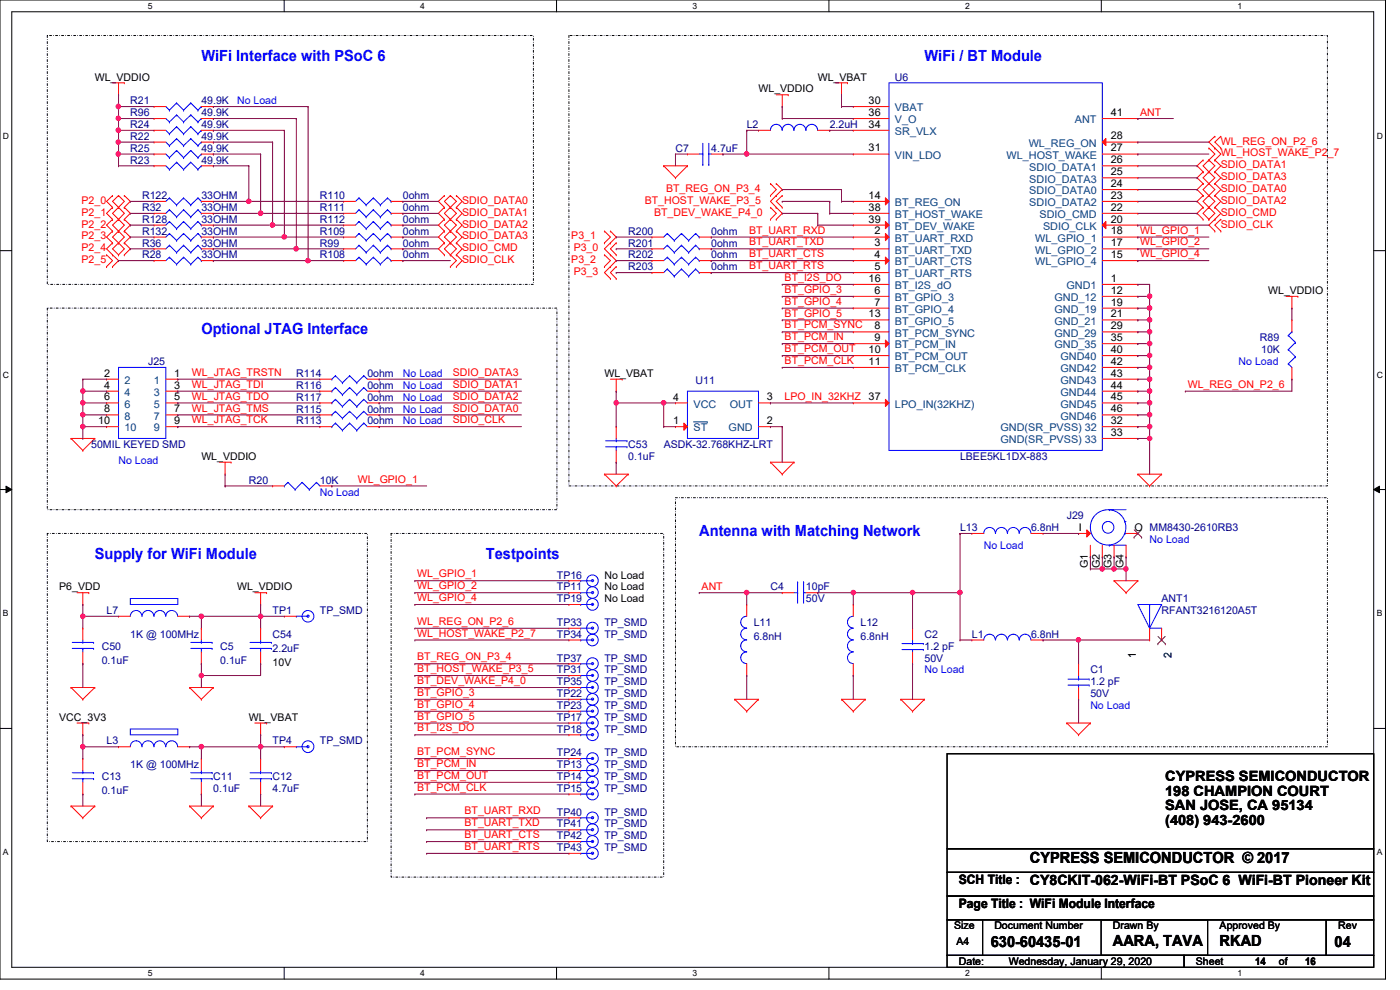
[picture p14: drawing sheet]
<svg xmlns="http://www.w3.org/2000/svg" width="297mm" height="210mm" viewBox="0 0 297 210" stroke-linecap="round" stroke-linejoin="round" font-family="sans-serif">
<defs><g id="words">
<g font-size="3.3" fill="#00f">
<text x="42.7" y="13">WiFi Interface with PSoC 6</text>
<text x="196.1" y="13">WiFi / BT Module</text>
<text x="42.7" y="70.9">Optional JTAG Interface</text>
<text x="148.3" y="113.6">Antenna with Matching Network</text>
<text x="20.1" y="118.7">Supply for WiFi Module</text>
<text x="103.1" y="118.7">Testpoints</text>
</g>
<g font-size="3.3">
<text x="218.5" y="183">CYPRESS SEMICONDUCTOR © 2017</text>
<text x="210.2" y="200.9">630-60435-01</text>
<text x="236.1" y="200.6">AARA, TAVA</text>
<text x="258.7" y="200.6">RKAD</text>
<text x="283.1" y="200.9">04</text>
</g>
<g font-size="3">
<text x="247.2" y="165.7">CYPRESS SEMICONDUCTOR</text>
<text x="247.2" y="168.8">198 CHAMPION COURT</text>
<text x="247.2" y="171.9">SAN JOSE, CA 95134</text>
<text x="247.2" y="175">(408) 943-2600</text>
</g>
<g font-size="2.8">
<text x="203.4" y="187.6">SCH Title : CY8CKIT-062-WiFi-BT PSoC 6 WiFi-BT Pioneer Kit</text>
<text x="203.4" y="192.7">Page Title : WiFi Module Interface</text>
</g>
<g font-size="2.2">
<text x="20.1" y="17.1">WL_VDDIO</text>
<text x="173.5" y="17.1">WL_VBAT</text>
<text x="160.9" y="19.6">WL_VDDIO</text>
<text x="184.3" y="22.1">30</text>
<text x="184.3" y="27.1">34</text>
<text x="184.3" y="24.6">36</text>
<text x="235.6" y="29.6">28</text>
<text x="235.6" y="24.6">41</text>
<text x="184.3" y="32.1">31</text>
<text x="235.6" y="32.1">27</text>
<text x="235.6" y="34.6">26</text>
<text x="235.6" y="37.2">25</text>
<text x="235.6" y="39.7">24</text>
<text x="184.3" y="42.2">14</text>
<text x="184.3" y="47.2">39</text>
<text x="184.3" y="44.7">38</text>
<text x="235.6" y="42.2">23</text>
<text x="235.6" y="44.7">22</text>
<text x="235.6" y="47.2">20</text>
<text x="185.5" y="52.2">3</text>
<text x="185.5" y="49.7">2</text>
<text x="235.6" y="52.2">17</text>
<text x="235.6" y="49.7">18</text>
<text x="184.3" y="59.8">16</text>
<text x="185.5" y="54.7">4</text>
<text x="185.5" y="57.3">5</text>
<text x="235.6" y="59.8">1</text>
<text x="235.6" y="54.7">15</text>
<text x="185.5" y="62.3">6</text>
<text x="185.5" y="64.8">7</text>
<text x="235.6" y="62.3">12</text>
<text x="235.6" y="64.8">19</text>
<text x="269" y="62.4">WL_VDDIO</text>
<text x="184.3" y="67.3">13</text>
<text x="185.5" y="69.8">8</text>
<text x="235.6" y="69.8">29</text>
<text x="235.6" y="67.3">21</text>
<text x="184.3" y="74.9">10</text>
<text x="184.3" y="77.4">11</text>
<text x="185.5" y="72.3">9</text>
<text x="235.6" y="77.4">42</text>
<text x="235.6" y="74.9">40</text>
<text x="235.6" y="72.3">35</text>
<text x="22.1" y="79.9">2</text>
<text x="22.1" y="82.4">4</text>
<text x="37" y="79.9">1</text>
<text x="37" y="82.4">3</text>
<text x="128.2" y="80">WL_VBAT</text>
<text x="235.6" y="82.4">44</text>
<text x="235.6" y="79.9">43</text>
<text x="20.8" y="90">10</text>
<text x="22.1" y="84.9">6</text>
<text x="22.1" y="87.5">8</text>
<text x="37" y="84.9">5</text>
<text x="37" y="87.5">7</text>
<text x="37" y="90">9</text>
<text x="142.8" y="90">1</text>
<text x="142.8" y="85">4</text>
<text x="162.7" y="90">2</text>
<text x="162.7" y="84.9">3</text>
<text x="184.3" y="84.9">37</text>
<text x="235.6" y="90">32</text>
<text x="235.6" y="84.9">45</text>
<text x="235.6" y="87.5">46</text>
<text x="235.6" y="92.5">33</text>
<text x="42.7" y="97.6">WL_VDDIO</text>
<text x="228.9" y="112.6">I</text>
<text x="240.7" y="112.6">O MM8430-2610RB3</text>
<text x="12.6" y="125.2">P6_VDD</text>
<text x="50.3" y="125.2">WL_VDDIO</text>
<text x="128.2" y="125.2">No Load</text>
<text x="128.2" y="122.7">No Load</text>
<text x="230.8" y="120.5" transform="rotate(-90 230.8 120.5)">G1</text>
<text x="233.3" y="120.5" transform="rotate(-90 233.3 120.5)">G2</text>
<text x="235.8" y="120.5" transform="rotate(-90 235.8 120.5)">G3</text>
<text x="238.3" y="120.5" transform="rotate(-90 238.3 120.5)">G4</text>
<text x="128.2" y="127.8">No Load</text>
<text x="57.8" y="141.3">10V</text>
<text x="248.5" y="139.5" transform="rotate(-90 248.5 139.5)">2</text>
<text x="12.6" y="152.9">VCC_3V3</text>
<text x="52.8" y="152.9">WL_VBAT</text>
<text x="202.4" y="197.1">Size</text>
<text x="210.9" y="197.1">Document Number</text>
<text x="236.1" y="197.1">Drawn By</text>
<text x="258.7" y="197.1">Approved By</text>
<text x="283.9" y="197.1">Rev</text>
<text x="202.9" y="200.4">A4</text>
<text x="203.4" y="204.7">Date:</text>
<text x="214" y="204.7">Wednesday, January 29, 2020</text>
<text x="253.7" y="204.7">Sheet</text>
<text x="266.3" y="204.7">14</text>
<text x="271.3" y="204.7">of</text>
<text x="276.9" y="204.7">16</text>
</g>
<g font-size="2.2" fill="#000080">
<text x="189.8" y="17.1">U6</text>
<text x="27.6" y="22.1">R21</text>
<text x="42.7" y="22.1">49.9K</text>
<text x="27.6" y="24.6">R96</text>
<text x="27.6" y="27.2">R24</text>
<text x="27.6" y="29.7">R22</text>
<text x="42.7" y="24.6">49.9K</text>
<text x="42.7" y="27.2">49.9K</text>
<text x="42.7" y="29.7">49.9K</text>
<text x="158.4" y="27.2">L2</text>
<text x="176" y="27.2">2.2uH</text>
<text x="27.6" y="32.2">R25</text>
<text x="27.6" y="34.7">R23</text>
<text x="42.7" y="32.2">49.9K</text>
<text x="42.7" y="34.7">49.9K</text>
<text x="143.3" y="32.2">C7</text>
<text x="150.9" y="32.2">4.7uF</text>
<text x="30.1" y="47.3">R128</text>
<text x="30.1" y="44.7">R32</text>
<text x="30.1" y="42.2">R122</text>
<text x="42.7" y="47.3">33OHM</text>
<text x="42.7" y="42.2">33OHM</text>
<text x="42.7" y="44.7">33OHM</text>
<text x="67.9" y="42.2">R110</text>
<text x="67.9" y="44.7">R111</text>
<text x="67.9" y="47.3">R112</text>
<text x="85.5" y="42.2">0ohm</text>
<text x="85.5" y="44.7">0ohm</text>
<text x="85.5" y="47.3">0ohm</text>
<text x="30.1" y="52.3">R36</text>
<text x="30.1" y="49.8">R132</text>
<text x="42.7" y="49.8">33OHM</text>
<text x="42.7" y="52.3">33OHM</text>
<text x="67.9" y="49.8">R109</text>
<text x="67.9" y="52.3">R99</text>
<text x="85.5" y="49.8">0ohm</text>
<text x="85.5" y="52.3">0ohm</text>
<text x="133.3" y="49.8">R200</text>
<text x="133.3" y="52.3">R201</text>
<text x="150.9" y="49.8">0ohm</text>
<text x="150.9" y="52.3">0ohm</text>
<text x="30.1" y="54.8">R28</text>
<text x="42.7" y="54.8">33OHM</text>
<text x="67.9" y="54.8">R108</text>
<text x="85.5" y="54.8">0ohm</text>
<text x="133.3" y="54.8">R202</text>
<text x="133.3" y="57.3">R203</text>
<text x="150.9" y="54.8">0ohm</text>
<text x="150.9" y="57.3">0ohm</text>
<text x="31.4" y="77.5">J25</text>
<text x="267.3" y="72.4">R89</text>
<text x="267.5" y="74.9">10K</text>
<text x="62.9" y="82.5">R116</text>
<text x="62.9" y="80">R114</text>
<text x="77.9" y="82.5">0ohm</text>
<text x="77.9" y="80">0ohm</text>
<text x="147.6" y="81.5">U11</text>
<text x="62.9" y="85">R117</text>
<text x="62.9" y="87.5">R115</text>
<text x="77.9" y="85">0ohm</text>
<text x="77.9" y="87.5">0ohm</text>
<text x="19.3" y="95">50MIL KEYED SMD</text>
<text x="62.9" y="90">R113</text>
<text x="77.9" y="90">0ohm</text>
<text x="133.3" y="95">C53</text>
<text x="140.8" y="95">ASDK-32.768KHZ-LRT</text>
<text x="133.3" y="97.6">0.1uF</text>
<text x="203.7" y="97.6">LBEE5KL1DX-883</text>
<text x="52.8" y="102.6">R20</text>
<text x="67.9" y="102.6">10K</text>
<text x="203.7" y="112.6">L13</text>
<text x="218.7" y="112.6">6.8nH</text>
<text x="226.3" y="110.2">J29</text>
<text x="118.2" y="125.2">TP11</text>
<text x="118.2" y="122.7">TP16</text>
<text x="163.4" y="125.2">C4</text>
<text x="171" y="125.2">10pF</text>
<text x="22.6" y="130.3">L7</text>
<text x="57.8" y="130.3">TP1</text>
<text x="67.9" y="130.3">TP_SMD</text>
<text x="118.2" y="127.8">TP19</text>
<text x="171" y="127.8">50V</text>
<text x="246.4" y="127.8">ANT1</text>
<text x="246.4" y="130.3">RFANT3216120A5T</text>
<text x="21.6" y="137.8">C50</text>
<text x="27.6" y="135.3">1K @ 100MHz</text>
<text x="46.7" y="137.8">C5</text>
<text x="57.8" y="135.3">C54</text>
<text x="118.2" y="132.8">TP33</text>
<text x="118.2" y="135.3">TP34</text>
<text x="128.2" y="132.8">TP_SMD</text>
<text x="128.2" y="135.3">TP_SMD</text>
<text x="159.9" y="132.8">L11</text>
<text x="159.9" y="135.8">6.8nH</text>
<text x="182.5" y="132.8">L12</text>
<text x="182.5" y="135.8">6.8nH</text>
<text x="196.1" y="135.3">C2</text>
<text x="196.1" y="137.8">1.2 pF</text>
<text x="206.2" y="135.3">L1</text>
<text x="218.7" y="135.3">6.8nH</text>
<text x="21.6" y="140.8">0.1uF</text>
<text x="46.7" y="140.8">0.1uF</text>
<text x="57.8" y="138.3">2.2uF</text>
<text x="118.2" y="140.3">TP37</text>
<text x="118.2" y="142.8">TP31</text>
<text x="128.2" y="140.3">TP_SMD</text>
<text x="128.2" y="142.8">TP_SMD</text>
<text x="196.1" y="140.3">50V</text>
<text x="231.3" y="142.8">C1</text>
<text x="118.2" y="147.9">TP22</text>
<text x="118.2" y="145.3">TP35</text>
<text x="128.2" y="147.9">TP_SMD</text>
<text x="128.2" y="145.3">TP_SMD</text>
<text x="231.3" y="145.3">1.2 pF</text>
<text x="231.3" y="147.9">50V</text>
<text x="118.2" y="150.4">TP23</text>
<text x="118.2" y="152.9">TP17</text>
<text x="118.2" y="155.4">TP18</text>
<text x="128.2" y="150.4">TP_SMD</text>
<text x="128.2" y="152.9">TP_SMD</text>
<text x="128.2" y="155.4">TP_SMD</text>
<text x="22.6" y="157.9">L3</text>
<text x="57.8" y="157.9">TP4</text>
<text x="67.9" y="157.9">TP_SMD</text>
<text x="118.2" y="160.4">TP24</text>
<text x="128.2" y="160.4">TP_SMD</text>
<text x="21.6" y="165.5">C13</text>
<text x="27.6" y="162.9">1K @ 100MHz</text>
<text x="45.3" y="165.5">C11</text>
<text x="45.3" y="168">0.1uF</text>
<text x="57.8" y="165.5">C12</text>
<text x="57.8" y="168">4.7uF</text>
<text x="118.2" y="162.9">TP13</text>
<text x="118.2" y="165.5">TP14</text>
<text x="118.2" y="168">TP15</text>
<text x="128.2" y="162.9">TP_SMD</text>
<text x="128.2" y="165.5">TP_SMD</text>
<text x="128.2" y="168">TP_SMD</text>
<text x="21.6" y="168.5">0.1uF</text>
<text x="118.2" y="173">TP40</text>
<text x="128.2" y="173">TP_SMD</text>
<text x="118.2" y="175.5">TP41</text>
<text x="118.2" y="178.1">TP42</text>
<text x="128.2" y="175.5">TP_SMD</text>
<text x="128.2" y="178.1">TP_SMD</text>
<text x="118.2" y="180.6">TP43</text>
<text x="128.2" y="180.6">TP_SMD</text>
</g>
<g font-size="2.2" fill="#00f">
<text x="50.3" y="22.1">No Load</text>
<text x="262.8" y="77.5">No Load</text>
<text x="85.5" y="82.5">No Load</text>
<text x="85.5" y="80">No Load</text>
<text x="85.5" y="85">No Load</text>
<text x="85.5" y="87.5">No Load</text>
<text x="85.5" y="90">No Load</text>
<text x="25.1" y="98.3">No Load</text>
<text x="67.9" y="105.1">No Load</text>
<text x="208.7" y="116.4">No Load</text>
<text x="243.9" y="115.2">No Load</text>
<text x="196.1" y="142.8">No Load</text>
<text x="231.3" y="150.4">No Load</text>
</g>
<g font-size="2.2" fill="#004080">
<text x="189.9" y="23.6">VBAT</text>
<text x="189.9" y="28.7">SR_VLX</text>
<text x="189.9" y="26.2">V_O</text>
<text x="228" y="26.2">ANT</text>
<text x="189.9" y="33.7">VIN_LDO</text>
<text x="213.5" y="33.7">WL_HOST_WAKE</text>
<text x="218.2" y="31.2">WL_REG_ON</text>
<text x="218.4" y="36.2">SDIO_DATA1</text>
<text x="218.4" y="38.7">SDIO_DATA3</text>
<text x="218.4" y="41.2">SDIO_DATA0</text>
<text x="189.9" y="43.7">BT_REG_ON</text>
<text x="189.9" y="46.3">BT_HOST_WAKE</text>
<text x="218.4" y="43.7">SDIO_DATA2</text>
<text x="220.5" y="46.3">SDIO_CMD</text>
<text x="189.9" y="53.8">BT_UART_TXD</text>
<text x="189.9" y="51.3">BT_UART_RXD</text>
<text x="189.9" y="48.8">BT_DEV_WAKE</text>
<text x="219.6" y="53.8">WL_GPIO_2</text>
<text x="219.6" y="51.3">WL_GPIO_1</text>
<text x="221.3" y="48.8">SDIO_CLK</text>
<text x="189.9" y="56.3">BT_UART_CTS</text>
<text x="189.9" y="58.8">BT_UART_RTS</text>
<text x="219.6" y="56.3">WL_GPIO_4</text>
<text x="189.9" y="63.9">BT_GPIO_3</text>
<text x="189.9" y="61.3">BT_I2S_dO</text>
<text x="223.7" y="63.9">GND_12</text>
<text x="226.2" y="61.3">GND1</text>
<text x="189.9" y="71.4">BT_PCM_SYNC</text>
<text x="189.9" y="68.9">BT_GPIO_5</text>
<text x="189.9" y="66.4">BT_GPIO_4</text>
<text x="223.7" y="71.4">GND_29</text>
<text x="223.7" y="66.4">GND_19</text>
<text x="223.7" y="68.9">GND_21</text>
<text x="189.9" y="73.9">BT_PCM_IN</text>
<text x="189.9" y="76.5">BT_PCM_OUT</text>
<text x="223.7" y="73.9">GND_35</text>
<text x="225" y="76.5">GND40</text>
<text x="26.4" y="81.4">2</text>
<text x="26.4" y="84">4</text>
<text x="32.6" y="81.4">1</text>
<text x="32.6" y="84">3</text>
<text x="189.9" y="79">BT_PCM_CLK</text>
<text x="225" y="84">GND44</text>
<text x="225" y="81.4">GND43</text>
<text x="225" y="79">GND42</text>
<text x="26.4" y="86.5">6</text>
<text x="26.4" y="89">8</text>
<text x="32.6" y="86.5">5</text>
<text x="32.6" y="89">7</text>
<text x="147.1" y="86.5">VCC</text>
<text x="154.8" y="86.5">OUT</text>
<text x="189.9" y="86.5">LPO_IN(32KHZ)</text>
<text x="225" y="86.5">GND45</text>
<text x="225" y="89">GND46</text>
<text x="26.4" y="91.5">10</text>
<text x="32.6" y="91.5">9</text>
<text x="147.1" y="91.5">ST</text>
<text x="154.6" y="91.5">GND</text>
<text x="212.3" y="91.5">GND(SR_PVSS) 32</text>
<text x="212.3" y="94">GND(SR_PVSS) 33</text>
<text x="241" y="139.5" transform="rotate(-90 241 139.5)">1</text>
</g>
<g font-size="2.2" fill="#f00">
<text x="241.9" y="24.6">ANT</text>
<text x="259" y="30.7">WL_REG_ON_P2_6</text>
<text x="259" y="33.2">WL_HOST_WAKE_P2_7</text>
<text x="259" y="35.7">SDIO_DATA1</text>
<text x="141.3" y="40.7">BT_REG_ON_P3_4</text>
<text x="259" y="38.2">SDIO_DATA3</text>
<text x="259" y="40.7">SDIO_DATA0</text>
<text x="17.3" y="43.3">P2_0</text>
<text x="17.3" y="45.8">P2_1</text>
<text x="98" y="45.8">SDIO_DATA1</text>
<text x="98" y="43.3">SDIO_DATA0</text>
<text x="136.8" y="43.3">BT_HOST_WAKE_P3_5</text>
<text x="138.8" y="45.8">BT_DEV_WAKE_P4_0</text>
<text x="259" y="43.3">SDIO_DATA2</text>
<text x="259" y="45.8">SDIO_CMD</text>
<text x="17.3" y="53.3">P2_4</text>
<text x="17.3" y="48.3">P2_2</text>
<text x="17.3" y="50.8">P2_3</text>
<text x="98" y="50.8">SDIO_DATA3</text>
<text x="98" y="48.3">SDIO_DATA2</text>
<text x="98" y="53.3">SDIO_CMD</text>
<text x="121.2" y="50.8">P3_1</text>
<text x="121.7" y="53.3">P3_0</text>
<text x="158.9" y="49.6">BT_UART_RXD</text>
<text x="158.9" y="52.1">BT_UART_TXD</text>
<text x="241.9" y="49.6">WL_GPIO_1</text>
<text x="241.9" y="52.1">WL_GPIO_2</text>
<text x="259" y="48.3">SDIO_CLK</text>
<text x="17.3" y="55.8">P2_5</text>
<text x="98" y="55.8">SDIO_CLK</text>
<text x="121.2" y="55.8">P3_2</text>
<text x="121.7" y="58.3">P3_3</text>
<text x="158.9" y="54.6">BT_UART_CTS</text>
<text x="158.9" y="57.1">BT_UART_RTS</text>
<text x="166.5" y="59.6">BT_I2S_DO</text>
<text x="241.9" y="54.6">WL_GPIO_4</text>
<text x="166.5" y="62.1">BT_GPIO_3</text>
<text x="166.5" y="64.6">BT_GPIO_4</text>
<text x="166.5" y="67.1">BT_GPIO_5</text>
<text x="166.5" y="69.7">BT_PCM_SYNC</text>
<text x="166.5" y="72.2">BT_PCM_IN</text>
<text x="166.5" y="74.7">BT_PCM_OUT</text>
<text x="166.5" y="77.2">BT_PCM_CLK</text>
<text x="40.7" y="79.7">WL_JTAG_TRSTN</text>
<text x="40.7" y="82.3">WL_JTAG_TDI</text>
<text x="96.1" y="79.7">SDIO_DATA3</text>
<text x="96.1" y="82.3">SDIO_DATA1</text>
<text x="252" y="82.3">WL_REG_ON_P2_6</text>
<text x="40.7" y="84.8">WL_JTAG_TDO</text>
<text x="40.7" y="87.3">WL_JTAG_TMS</text>
<text x="40.7" y="89.8">WL_JTAG_TCK</text>
<text x="96.1" y="84.8">SDIO_DATA2</text>
<text x="96.1" y="87.3">SDIO_DATA0</text>
<text x="96.1" y="89.8">SDIO_CLK</text>
<text x="166.5" y="84.8">LPO_IN_32KHZ</text>
<text x="75.9" y="102.4">WL_GPIO_1</text>
<text x="88.5" y="122.5">WL_GPIO_1</text>
<text x="88.5" y="125">WL_GPIO_2</text>
<text x="148.8" y="125.2">ANT</text>
<text x="88.5" y="127.5">WL_GPIO_4</text>
<text x="88.5" y="132.5">WL_REG_ON_P2_6</text>
<text x="88.5" y="135">WL_HOST_WAKE_P2_7</text>
<text x="88.5" y="140.1">BT_REG_ON_P3_4</text>
<text x="88.5" y="142.6">BT_HOST_WAKE_P3_5</text>
<text x="88.5" y="145.1">BT_DEV_WAKE_P4_0</text>
<text x="88.5" y="147.6">BT_GPIO_3</text>
<text x="88.5" y="150.2">BT_GPIO_4</text>
<text x="88.5" y="152.7">BT_GPIO_5</text>
<text x="88.5" y="155.2">BT_I2S_DO</text>
<text x="88.5" y="160.2">BT_PCM_SYNC</text>
<text x="88.5" y="162.7">BT_PCM_IN</text>
<text x="88.5" y="165.2">BT_PCM_OUT</text>
<text x="88.5" y="167.7">BT_PCM_CLK</text>
<text x="98.6" y="172.8">BT_UART_RXD</text>
<text x="98.6" y="175.3">BT_UART_TXD</text>
<text x="98.6" y="177.8">BT_UART_CTS</text>
<text x="98.6" y="180.3">BT_UART_RTS</text>
</g>
<g font-size="1.8">
<text x="31.4" y="1.9">5</text>
<text x="89.2" y="1.9">4</text>
<text x="146.9" y="1.9">3</text>
<text x="204.7" y="1.9">2</text>
<text x="262.5" y="1.9">1</text>
<text x=".6" y="29.4">D</text>
<text x="292.1" y="29.4">D</text>
<text x=".6" y="80.1">C</text>
<text x="292.1" y="80.1">C</text>
<text x=".6" y="130.8">B</text>
<text x="292.1" y="130.8">B</text>
<text x=".6" y="181.4">A</text>
<text x="292.1" y="181.4">A</text>
<text x="31.4" y="207.1">5</text>
<text x="89.2" y="207.1">4</text>
<text x="146.9" y="207.1">3</text>
<text x="204.7" y="207.1">2</text>
<text x="262.5" y="207.1">1</text>
</g>
</g></defs>
<path d="M0 0h293.9v207.7h-293.9zM2.5 2.5h288.9v202.7h-288.9z" fill="none" stroke="#000" stroke-width=".21"/>
<g fill="#fff">
<path d="M31.4 .3h.9v1.9h-.9z"/>
<path d="M31.4 205.4h.9v2h-.9z"/>
</g>
<path d="M60.3 0v2.5M60.3 205.2v2.5" fill="none" stroke="#000" stroke-width=".21"/>
<g fill="#fff">
<path d="M89.2 .3h.9v1.9h-.9z"/>
<path d="M89.2 205.4h.9v2h-.9z"/>
</g>
<path d="M118.1 0v2.5M118.1 205.2v2.5" fill="none" stroke="#000" stroke-width=".21"/>
<g fill="#fff">
<path d="M146.9 .3h1v1.9h-1z"/>
<path d="M146.9 205.4h1v2h-1z"/>
</g>
<path d="M175.9 0v2.5M175.9 205.2v2.5" fill="none" stroke="#000" stroke-width=".21"/>
<g fill="#fff">
<path d="M204.7 .3h1v1.9h-1z"/>
<path d="M204.7 205.4h1v2h-1z"/>
</g>
<path d="M233.6 0v2.5M233.6 205.2v2.5" fill="none" stroke="#000" stroke-width=".21"/>
<g fill="#fff">
<path d="M262.5 .3h1v1.9h-1z"/>
<path d="M262.5 205.4h1v2h-1z"/>
<path d="M.6 27.8h1.3v2h-1.3z"/>
<path d="M292.1 27.8h1.2v2h-1.2z"/>
<path d="M.6 78.5h1.3v2h-1.3z"/>
<path d="M292.1 78.5h1.2v2h-1.2z"/>
</g>
<path d="M0 53.2h2.5M291.4 53.2h2.5" fill="none" stroke="#000" stroke-width=".21"/>
<g fill="#fff">
<path d="M.6 129.2h1.2v1.9h-1.2z"/>
<path d="M292.1 129.2h1.1v1.9h-1.1z"/>
</g>
<path d="M0 103.8h2.5M1.3 103.1l1.2 .7-1.2 .7zM291.4 103.8l1.3-.7v1.4zM291.4 103.8h2.5" fill="none" stroke="#000" stroke-width=".21"/>
<path d="M1.3 103.1l1.2 .7-1.2 .7zM291.4 103.8l1.3-.7v1.4z" fill="#000"/>
<g fill="#fff">
<path d="M.6 179.8h1.2v2h-1.2z"/>
<path d="M292.1 179.8h1.1v2h-1.1z"/>
</g>
<path d="M0 154.5h2.5M200.9 159.9h90.5v20.1h-90.5zM291.4 154.5h2.5M200.9 180h90.5v5h-90.5zM200.9 185h90.5v5.1h-90.5zM200.9 195.1h7.5v7.5h-7.5zM200.9 190.1h90.5v5h-90.5zM208.4 195.1h72.9v7.5h-72.9zM233.6 195.1h22.6v7.5h-22.6zM281.3 195.1h10.1v7.5h-10.1zM200.9 202.6h50.3v2.6h-50.3zM251.2 202.6h40.2v2.6h-40.2z" fill="none" stroke="#000" stroke-width=".21"/>
<path d="M10 7.5h103.2v52.8h-103.2zM120.7 7.5h160.9v95.6h-160.9zM10 65.4h108.2v42.7h-108.2zM10 113.2h67.9v65.3h-67.9zM83 113.2h57.8v72.9h-57.8zM143.3 105.6h138.3v52.8h-138.3z" fill="none" stroke="#000" stroke-width=".21" stroke-dasharray=".4 .4 0 .4"/>
<g fill="none" stroke="#f00" stroke-width=".21">
<path d="M23.9 17.6h2.5M25.1 17.6v2.5M26.4 17.6h.1M177.2 17.6h2.6M178.5 17.6v2.5M179.8 17.6h.1M25.1 20.1h.1M32.7 32.7h.1M32.7 32.7h2.5M42.7 32.7h2.6M45.3 32.7h.1M140.8 35.2h.1"/>
<path d="M140.8 35.2h5M140.8 35.2l2.5 2.5M143.3 37.7h.1M145.8 35.2h.1M145.8 32.7h.1M145.8 35.2l-2.5 2.5M145.8 32.7h2.5M150.9 32.7h2.5M153.4 32.7h.1M163.4 38.9h.1M163.4 38.9l1.3 1.3-1.3 1.3M164.7 38.9h.1"/>
<path d="M164.7 20.1h2.5M164.7 38.9l1.2 1.3-2.5 2.5 1.3 1.3M165.9 22.6h.1M165.9 20.1v2.5M167.2 20.1h.1M178.5 20.1h.1M255.2 34h.1M255.2 36.4h.1M255.2 38.9h.1M255.2 36.4l-1.2 1.3 1.2 1.2M255.2 34l-1.2 1.2 1.2 1.2M255.2 38.9l-1.2 1.3 1.2 1.3"/>
<path d="M256.5 34h.1M256.5 31.4h.1M256.5 36.4h.1M256.5 38.9h.1M256.5 31.4l1.2 1.3-2.5 2.5 1.3 1.2M256.5 34l1.2 1.2-1.2 1.2M256.5 36.4l-1.3 1.3 2.5 2.5-2.5 2.5 1.3 1.3M256.5 36.4l1.2 1.3-1.2 1.2M256.5 38.9l-1.3 1.3 1.3 1.3M257.7 28.9h.1M257.7 31.4h.1M257.7 34h.1"/>
<path d="M257.7 36.4h.1M257.7 38.9h.1M257.7 28.9l-1.2 1.2 2.5 2.6-1.3 1.3M257.7 38.9l1.3 1.3-1.3 1.3M257.7 34l1.3 1.2-1.3 1.2M257.7 36.4l1.3 1.3-1.3 1.2M259 31.4h.1M259 28.9h.1M259 28.9l-1.3 1.2 1.3 1.3M22.6 56.6h.1M22.6 54.1h.1M22.6 54.1l1.3 1.2-1.3 1.3"/>
<path d="M23.9 54.1h.1M23.9 56.6h.1M23.9 51.5h.1M23.9 46.5h.1M23.9 49h.1M23.9 41.5h.1M23.9 44h.1M23.9 54.1l1.2 1.2-1.2 1.3M23.9 46.5l-1.3 1.3 1.3 1.2M23.9 51.5l-1.3 1.3 1.3 1.3M23.9 41.5l-1.3 1.2 1.3 1.3M23.9 44l-1.3 1.3 1.3 1.2"/>
<path d="M23.9 49l-1.3 1.3 1.3 1.2M25.1 54.1h.1M25.1 51.5h.1M25.1 49h.1M25.1 46.5h.1M25.1 44h.1M25.1 41.5h.1M25.1 51.5l1.3 1.3-1.3 1.3M25.1 49l1.3 1.3-2.5 2.5 1.2 1.3M25.1 44l-1.2 1.3 2.5 2.5-1.3 1.2M25.1 46.5l-1.2 1.3 1.2 1.2M25.1 41.5l1.3 1.2-1.3 1.3"/>
<path d="M25.1 41.5l-1.2 1.2 1.2 1.3M25.1 49l-1.2 1.3 1.2 1.2M25.1 44l1.3 1.3-1.3 1.2M26.4 51.5h.1M26.4 54.1h.1M26.4 46.5h.1M26.4 49h.1M26.4 41.5h.1M26.4 44h.1M26.4 51.5l1.2 1.3-1.2 1.3M26.4 46.5l1.2 1.3-1.2 1.2M26.4 41.5l1.2 1.2-1.2 1.3"/>
<path d="M26.4 49l1.2 1.3-1.2 1.2M26.4 44l1.2 1.3-1.2 1.2M32.7 47.8h.1M32.7 47.8h2.5M42.7 47.8h2.6M45.3 47.8h.1M72.9 42.7h.1M72.9 42.7h2.5M83 42.7h2.5M85.5 42.7h.1M94.3 44h.1M94.3 46.5h.1"/>
<path d="M94.3 49h.1M94.3 51.5h.1M94.3 41.5h.1M94.3 54.1h.1M94.3 44l-1.3 1.3 1.3 1.2M94.3 49l-1.3 1.3 1.3 1.2M94.3 41.5l-1.3 1.2 1.3 1.3M94.3 46.5l-1.3 1.3 1.3 1.2M94.3 51.5l-1.3 1.3 1.3 1.3M95.5 46.5h.1M95.5 44h.1M95.5 51.5h.1"/>
<path d="M95.5 49h.1M95.5 41.5h.1M95.5 54.1h.1M95.5 56.6h.1M95.5 41.5l1.3 1.2-2.5 2.6 1.2 1.2M95.5 41.5l-1.2 1.2 2.5 2.6-1.3 1.2M95.5 46.5l1.3 1.3-2.5 2.5 1.2 1.2M95.5 46.5l-1.2 1.3 2.5 2.5-1.3 1.2M95.5 51.5l-1.2 1.3 1.2 1.3M95.5 51.5l1.3 1.3-1.3 1.3M95.5 54.1l1.3 1.2-1.3 1.3M96.8 44h.1"/>
<path d="M96.8 46.5h.1M96.8 49h.1M96.8 51.5h.1M96.8 41.5h.1M96.8 54.1h.1M96.8 56.6h.1M96.8 44l1.2 1.3-1.2 1.2M96.8 49l1.2 1.3-1.2 1.2M96.8 46.5l1.2 1.3-1.2 1.2M96.8 41.5l1.2 1.2-1.2 1.3M96.8 51.5l1.2 1.3-1.2 1.3M96.8 54.1l1.2 1.2-1.2 1.3"/>
<path d="M128.2 51.5h.1M128.2 49h.1M128.2 56.6h.1M128.2 54.1h.1M128.2 49l1.3 1.3-1.3 1.2M128.2 54.1l1.3 1.2-1.3 1.3M129.5 49h.1M129.5 51.5h.1M129.5 54.1h.1M129.5 56.6h.1M129.5 59.1h.1M129.5 49l1.2 1.3-2.5 2.5 2.5 2.5-1.2 1.3"/>
<path d="M129.5 56.6l-1.3 1.2 1.3 1.3M130.7 54.1h.1M130.7 51.5h.1M130.7 59.1h.1M130.7 56.6h.1M130.7 51.5l-1.2 1.3 1.2 1.3M130.7 56.6l-1.2 1.2 1.2 1.3M138.3 50.3h.1M138.3 52.8h.1M138.3 55.3h.1M138.3 50.3h2.5M138.3 52.8h2.5"/>
<path d="M138.3 55.3h2.5M148.3 50.3h2.6M148.3 52.8h2.6M148.3 55.3h2.6M150.9 50.3h.1M150.9 52.8h.1M150.9 55.3h.1M163.4 41.5h.1M163.4 46.5h.1M163.4 44h.1M163.4 44l1.3 1.3-1.3 1.2M164.7 41.5h.1"/>
<path d="M164.7 44h.1M164.7 46.5h.1M164.7 44l1.2 1.3-1.2 1.2M165.9 44h.1M165.9 41.5h.1M165.9 41.5l-1.2 1.2 1.2 1.3M255.2 41.5h.1M255.2 44h.1M255.2 46.5h.1M255.2 44l-1.2 1.3 1.2 1.2M255.2 41.5l-1.2 1.2 1.2 1.3M256.5 41.5h.1"/>
<path d="M256.5 44h.1M256.5 46.5h.1M256.5 41.5l1.2 1.2-1.2 1.3M256.5 44l-1.3 1.3 1.3 1.2M256.5 44l1.2 1.3-1.2 1.2M257.7 46.5h.1M257.7 49h.1M257.7 41.5h.1M257.7 44h.1M257.7 46.5l-1.2 1.3 1.2 1.2M257.7 44l1.3 1.3-1.3 1.2M257.7 41.5l1.3 1.2-1.3 1.3"/>
<path d="M259 49h.1M259 46.5h.1M259 46.5l-1.3 1.3 1.3 1.2M272.8 62.9h2.5M274.1 65.4h.1M274.1 62.9v2.5M275.3 62.9h.1M15.1 93h.1M15.1 93h5M15.1 93l2.5 2.5M17.6 95.5h.1M20.1 93h.1"/>
<path d="M20.1 93l-2.5 2.5M46.5 98h2.5M47.8 98v2.6M49 98h.1M67.9 83h.1M67.9 85.5h.1M67.9 88h.1M67.9 83h2.5M67.9 85.5h2.5M67.9 88h2.5M77.9 83h2.5M77.9 85.5h2.5"/>
<path d="M77.9 88h2.5M80.4 83h.1M80.4 85.5h.1M80.4 88h.1M129.5 80.4h2.5M130.7 83h.1M130.7 80.4v2.6M132 80.4h.1M163.4 98h.1M163.4 98h5M163.4 98l2.5 2.6M168.4 98h.1"/>
<path d="M168.4 98l-2.5 2.6M47.8 100.6h.1M128.2 100.6h.1M128.2 100.6h5.1M128.2 100.6l2.5 2.5M130.7 103.1h.1M133.3 100.6h.1M133.3 100.6l-2.6 2.5M165.9 100.6h.1M241.4 100.6h.1M241.4 100.6h5M241.4 100.6l2.5 2.5"/>
<path d="M243.9 103.1h.1M246.4 100.6h.1M246.4 100.6l-2.5 2.5M16.3 125.7h2.5M17.6 128.2h.1M17.6 125.7v2.5M18.8 125.7h.1M25.1 130.7h.1M25.1 130.7h2.5M37.7 130.7h2.5M40.2 130.7h.1M42.7 133.3h.1"/>
<path d="M42.7 133.3v2.5M42.7 138.3v2.5M54.1 125.7h2.5M55.3 128.2h.1M55.3 133.3h.1M55.3 125.7v2.5M55.3 133.3v2.5M55.3 138.3v2.5M56.6 125.7h.1M60.3 130.7h.1M60.3 130.7h2.6M120.7 133.3h.1"/>
<path d="M120.7 125.7h.1M120.7 125.7h2.5M120.7 133.3h2.5M181 128.2h.1M181 128.2v2.5M193.6 133.3h.1M193.6 133.3v2.5M193.6 138.3v2.5M206.2 135.8h.1M206.2 135.8h2.5M218.7 135.8h2.6M221.3 135.8h.1"/>
<path d="M236.3 123.2h.1M236.3 123.2h5.1M236.3 123.2l2.6 2.5M238.9 125.7h.1M241.4 123.2h.1M241.4 123.2l-2.5 2.5M15.1 145.8h.1M15.1 145.8h5M15.1 145.8l2.5 2.5M16.3 153.4h2.5M17.6 148.3h.1M17.6 155.9h.1"/>
<path d="M17.6 153.4v2.5M18.8 153.4h.1M20.1 145.8h.1M20.1 145.8l-2.5 2.5M40.2 145.8h.1M40.2 145.8h5.1M40.2 145.8l2.5 2.5M42.7 148.3h.1M42.7 140.8h.1M45.3 145.8h.1M45.3 145.8l-2.6 2.5M54.1 153.4h2.5"/>
<path d="M55.3 155.9h.1M55.3 140.8h.1M55.3 153.4v2.5M56.6 153.4h.1M120.7 148.3h.1M120.7 150.9h.1M120.7 153.4h.1M120.7 148.3h2.5M120.7 153.4h2.5M120.7 150.9h2.5M155.9 148.3h.1M155.9 148.3h5"/>
<path d="M155.9 148.3l2.5 2.6M158.4 150.9h.1M160.9 148.3h.1M160.9 148.3l-2.5 2.6M178.5 148.3h.1M178.5 148.3h5.1M178.5 148.3l2.5 2.6M181 150.9h.1M181 143.3h.1M181 140.8v2.5M183.6 148.3h.1M183.6 148.3l-2.6 2.6"/>
<path d="M191.1 148.3h.1M191.1 148.3h5M191.1 148.3l2.5 2.6M193.6 150.9h.1M193.6 140.8h.1M196.1 148.3h.1M196.1 148.3l-2.5 2.6M226.3 153.4h.1M226.3 153.4h5M226.3 153.4l2.5 2.5M228.8 155.9h.1M231.3 153.4h.1"/>
<path d="M231.3 153.4l-2.5 2.5M15.1 171h.1M15.1 171h5M15.1 171l2.5 2.5M17.6 173.5h.1M20.1 171h.1M20.1 171l-2.5 2.5M40.2 171h.1M40.2 171l2.5 2.5M40.2 171h5.1M42.7 173.5h.1M45.3 171h.1"/>
<path d="M45.3 171l-2.6 2.5M52.8 171h.1M52.8 171h5M52.8 171l2.5 2.5M55.3 173.5h.1M55.3 160.9h.1M55.3 168.4h.1M55.3 160.9v2.5M55.3 165.9v2.5M57.8 171h.1M57.8 171l-2.5 2.5"/>
</g>
<g fill="none" stroke="#00f" stroke-width=".21">
<path d="M35.2 32.7l.7 .7M35.9 33.4h.1M37.5 31.9h.1M37.5 31.9l-1.6 1.5M37.5 31.9l1.4 1.5M38.9 33.4h.1M40.5 31.9h.1M40.5 31.9l-1.6 1.5M40.5 31.9l1.5 1.5M42 33.4h.1M42.7 32.7h.1M42.7 32.7l-.7 .7"/>
<path d="M148.3 32.7h.8M149.1 34.9h.1M149.1 32.7h.1M149.1 30.4v4.5M150.4 32.7h.1M150.4 34.9h.1M150.4 32.7h.5M150.4 30.4v4.5M35.9 47h.1M35.9 47l-.7 .8M35.9 47l1.6 1.5M37.5 48.5h.1"/>
<path d="M38.9 47h.1M38.9 47l-1.4 1.5M38.9 47l1.6 1.5M40.5 48.5h.1M42 47h.1M42 47l-1.5 1.5M42 47l.7 .8M42.7 47.8h.1M76.2 42h.1M76.2 42l-.8 .7M76.2 42l1.5 1.5M77.7 43.5h.1"/>
<path d="M79.2 42h.1M79.2 42l-1.5 1.5M79.2 42l1.5 1.5M80.7 43.5h.1M82.2 42h.1M82.2 42l-1.5 1.5M82.2 42l.8 .7M83 42.7h.1M141.6 49.5h.1M141.6 52h.1M141.6 54.6h.1M141.6 49.5l-.8 .8"/>
<path d="M141.6 49.5l1.4 1.5M141.6 52l-.8 .8M141.6 52l1.4 1.6M141.6 54.6l-.8 .7M141.6 54.6l1.4 1.4M143 51h.1M143 53.6h.1M143 56h.1M144.6 49.5h.1M144.6 52h.1M144.6 54.6h.1M144.6 49.5l-1.6 1.5"/>
<path d="M144.6 49.5l1.5 1.5M144.6 52l-1.6 1.6M144.6 52l1.5 1.6M144.6 54.6l-1.6 1.4M144.6 54.6l1.5 1.4M146.1 51h.1M146.1 53.6h.1M146.1 56h.1M147.6 49.5h.1M147.6 52h.1M147.6 54.6h.1M147.6 49.5l-1.5 1.5"/>
<path d="M147.6 49.5l.7 .8M147.6 52l-1.5 1.6M147.6 52l.7 .8M147.6 54.6l-1.5 1.4M147.6 54.6l.7 .7M148.3 50.3h.1M148.3 52.8h.1M148.3 55.3h.1M70.4 83h.1M70.4 85.5h.1M70.4 88h.1M71.2 82.2h.1"/>
<path d="M71.2 84.7h.1M71.2 87.2h.1M71.2 82.2l1.4 1.5M71.2 82.2l-.8 .8M71.2 84.7l1.4 1.5M71.2 84.7l-.8 .8M71.2 87.2l1.4 1.5M71.2 87.2l-.8 .8M72.6 83.7h.1M72.6 86.2h.1M72.6 88.7h.1M74.2 82.2h.1"/>
<path d="M74.2 84.7h.1M74.2 87.2h.1M74.2 82.2l1.5 1.5M74.2 82.2l-1.6 1.5M74.2 84.7l1.5 1.5M74.2 84.7l-1.6 1.5M74.2 87.2l1.5 1.5M74.2 87.2l-1.6 1.5M75.7 83.7h.1M75.7 86.2h.1M75.7 88.7h.1M77.2 82.2h.1"/>
<path d="M77.2 84.7h.1M77.2 87.2h.1M77.2 82.2l.7 .8M77.2 82.2l-1.5 1.5M77.2 84.7l.7 .8M77.2 84.7l-1.5 1.5M77.2 87.2l.7 .8M77.2 87.2l-1.5 1.5M235.3 115.7h.1M235.3 108.1h.1M235.3 115.7h3.6M235.3 108.1h3.6"/>
<path d="M238.6 110.6h.1M238.6 113.2h.1M238.6 110.6h.3M238.6 113.2h.3M27.6 127h10.1v1.2h-10.1zM27.6 130.7a1.23 1.23 0 0 1 1.3-1.2 1.23 1.23 0 0 1 1.2 1.2 1.27 1.27 0 0 1 1.3-1.2 1.27 1.27 0 0 1 1.2 1.2M32.7 130.7a1.23 1.23 0 0 1 1.2-1.2 1.23 1.23 0 0 1 1.2 1.2 1.27 1.27 0 0 1 1.3-1.2 1.27 1.27 0 0 1 1.3 1.2M40.5 137.5h4.5M40.5 136.3h4.5M42.7 136.3h.1M42.7 137.5h.1M42.7 135.8v.5"/>
<path d="M42.7 137.5v.8M45 137.5h.1M45 136.3h.1M53 137.5h4.6M53 136.3h4.6M55.3 136.3h.1M55.3 137.5h.1M55.3 135.8v.5M55.3 137.5v.8M57.6 137.5h.1M57.6 136.3h.1M62.9 130.7h.1"/>
<path d="M62.9 130.7h2.5M65.2 130.5h.3v.4h-.3zM123.2 133.3h.1M123.2 125.7h.1M123.2 133.3h2.5M123.2 125.7h2.5M125.5 133.1h.4v.3h-.4zM125.5 125.5h.4v.4h-.4zM181 130.7a1.25 1.25 0 0 0-1.2 1.3 1.25 1.25 0 0 0 1.2 1.2M181 133.3a1.23 1.23 0 0 0-1.2 1.2 1.23 1.23 0 0 0 1.2 1.2M181 135.8a1.25 1.25 0 0 0-1.2 1.2 1.25 1.25 0 0 0 1.2 1.3M181 138.3a1.23 1.23 0 0 0-1.2 1.2 1.23 1.23 0 0 0 1.2 1.3"/>
<path d="M191.3 136.5h4.6M191.3 137.8h4.6M193.6 137.8h.1M193.6 136.5h.1M193.6 135.8v.7M193.6 137.8v.5M195.9 136.5h.1M195.9 137.8h.1M208.7 135.8a1.23 1.23 0 0 1 1.2-1.3 1.23 1.23 0 0 1 1.3 1.3M211.2 135.8a1.25 1.25 0 0 1 1.2-1.3 1.25 1.25 0 0 1 1.3 1.3M213.7 135.8a1.23 1.23 0 0 1 1.3-1.3 1.23 1.23 0 0 1 1.2 1.3M216.2 135.8a1.23 1.23 0 0 1 1.3-1.3 1.23 1.23 0 0 1 1.2 1.3"/>
<path d="M123.2 148.3h.1M123.2 150.9h.1M123.2 153.4h.1M123.2 148.3h2.5M123.2 150.9h2.5M123.2 153.4h2.5M125.5 148.1h.4v.4h-.4zM125.5 150.7h.4v.3h-.4zM125.5 153.2h.4v.3h-.4zM53 165.2h4.6M53 163.9h4.6M55.3 163.9h.1"/>
<path d="M55.3 165.2h.1M55.3 163.4v.5M55.3 165.2v.7M57.6 165.2h.1M57.6 163.9h.1"/>
<circle cx="235.1" cy="111.9" r="1.24"/>
<circle cx="235.1" cy="111.9" r="3.8"/>
<circle cx="65.3" cy="130.7" r="1.24"/>
<circle cx="125.7" cy="133.2" r="1.24"/>
<circle cx="125.7" cy="125.7" r="1.23"/>
<circle cx="125.7" cy="153.3" r="1.24"/>
<circle cx="125.7" cy="148.3" r="1.23"/>
<circle cx="125.7" cy="150.8" r="1.23"/>
</g>
<path d="M230.5 112.4l.8 .8-.8 .7z" fill="#f00"/>
<g fill="none" stroke="#f00" stroke-width=".21">
<path d="M32.7 35.2h.1M32.7 25.1h.1M32.7 35.2h2.5M32.7 25.1h2.5M42.7 35.2h2.6M42.7 25.1h2.6M45.3 35.2h.1M45.3 25.1h.1M32.7 52.8h.1M32.7 52.8h2.5M42.7 52.8h2.6M45.3 52.8h.1"/>
<path d="M72.9 45.3h.1M72.9 47.8h.1M72.9 45.3h2.5M72.9 47.8h2.5M83 45.3h2.5M83 47.8h2.5M85.5 45.3h.1M85.5 47.8h.1M138.3 57.8h.1M138.3 57.8h2.5M148.3 57.8h2.6M150.9 57.8h.1"/>
<path d="M22.6 80.4h.1M22.6 83h.1M22.6 85.5h.1M22.6 88h.1M22.6 90.5h.1M22.6 90.5h2.5M22.6 80.4h2.5M22.6 83h2.5M22.6 85.5h2.5M22.6 88h2.5M35.2 90.5h2.5M35.2 80.4h2.5"/>
<path d="M35.2 83h2.5M35.2 85.5h2.5M35.2 88h2.5M37.7 80.4h.1M37.7 83h.1M37.7 85.5h.1M37.7 88h.1M37.7 90.5h.1M67.9 90.5h.1M67.9 90.5h2.5M77.9 90.5h2.5M80.4 90.5h.1"/>
<path d="M57.8 103.1h.1M57.8 103.1h2.5M67.9 103.1h2.5M70.4 103.1h.1M228.8 113.2h.1M228.8 113.2h2.5M230.5 112.4l.8 .8-.8 .7zM231.3 118.2h.1M231.3 115.7v2.5M233.8 118.2h.1M233.8 115.7v2.5M236.3 118.2h.1"/>
<path d="M236.3 115.7v2.5M238.9 118.2h.1M238.9 113.2h2.5M238.9 115.7v2.5M241.4 113.2h.1M17.6 133.3h.1M17.6 133.3v2.5M17.6 138.3v2.5M120.7 128.2h.1M120.7 135.8h.1M120.7 128.2h2.5M120.7 135.8h2.5"/>
<path d="M158.4 128.2h.1M158.4 128.2v2.5M243.9 135.8h.1M243.9 133.3v2.5M246.4 135.8h.1M246.4 133.3v2.5M17.6 140.8h.1M60.3 158.4h.1M60.3 158.4h2.6M158.4 143.3h.1M158.4 140.8v2.5"/>
</g>
<path d="M240.6 114h.1M240.6 112.4l1.6 1.6M242.1 112.4l-1.5 1.6M242.2 114h.1M245.6 136.6h.1M245.7 135l1.5 1.6M247.2 135l-1.6 1.6M247.2 136.6h.1" fill="none" stroke="#804000" stroke-width=".21"/>
<g fill="none" stroke="#00f" stroke-width=".21">
<path d="M35.2 35.2l.7 .7M35.2 25.1l.7 .8M35.9 35.9h.1M35.9 25.9h.1M37.5 34.4h.1M37.5 24.4h.1M37.5 34.4l-1.6 1.5M37.5 34.4l1.4 1.5M37.5 24.4l-1.6 1.5M37.5 24.4l1.4 1.5M38.9 35.9h.1M38.9 25.9h.1"/>
<path d="M40.5 34.4h.1M40.5 24.4h.1M40.5 34.4l-1.6 1.5M40.5 34.4l1.5 1.5M40.5 24.4l-1.6 1.5M40.5 24.4l1.5 1.5M42 35.9h.1M42 25.9h.1M42.7 35.2h.1M42.7 25.1h.1M42.7 35.2l-.7 .7M42.7 25.1l-.7 .8"/>
<path d="M35.9 52h.1M35.9 52l-.7 .8M35.9 52l1.6 1.6M37.5 53.6h.1M38.9 52h.1M38.9 52l-1.4 1.6M38.9 52l1.6 1.6M40.5 53.6h.1M42 52h.1M42 52l-1.5 1.6M42 52l.7 .8M42.7 52.8h.1"/>
<path d="M76.2 44.5h.1M76.2 47h.1M76.2 44.5l-.8 .8M76.2 44.5l1.5 1.5M76.2 47l-.8 .8M76.2 47l1.5 1.5M77.7 46h.1M77.7 48.5h.1M79.2 44.5h.1M79.2 47h.1M79.2 44.5l-1.5 1.5M79.2 44.5l1.5 1.5"/>
<path d="M79.2 47l-1.5 1.5M79.2 47l1.5 1.5M80.7 46h.1M80.7 48.5h.1M82.2 44.5h.1M82.2 47h.1M82.2 44.5l-1.5 1.5M82.2 44.5l.8 .8M82.2 47l-1.5 1.5M82.2 47l.8 .8M83 45.3h.1M83 47.8h.1"/>
<path d="M141.6 57.1h.1M141.6 57.1l-.8 .7M141.6 57.1l1.4 1.5M143 58.6h.1M144.6 57.1h.1M144.6 57.1l-1.6 1.5M144.6 57.1l1.5 1.5M146.1 58.6h.1M147.6 57.1h.1M147.6 57.1l-1.5 1.5M147.6 57.1l.7 .7M148.3 57.8h.1"/>
<path d="M25.1 77.9h10.1v15.1h-10.1zM70.4 90.5h.1M71.2 89.7h.1M71.2 89.7l1.4 1.6M71.2 89.7l-.8 .8M72.6 91.3h.1M74.2 89.7h.1M74.2 89.7l1.5 1.6M74.2 89.7l-1.6 1.6M75.7 91.3h.1M77.2 89.7h.1M77.2 89.7l.7 .8"/>
<path d="M77.2 89.7l-1.5 1.6M145.8 83h15.1v10h-15.1zM60.3 103.1h.1M61.1 102.3h.1M61.1 102.3l1.5 1.5M61.1 102.3l-.8 .8M62.6 103.8h.1M64.1 102.3h.1M64.1 102.3l1.5 1.5M64.1 102.3l-1.5 1.5M65.6 103.8h.1M67.1 102.3h.1"/>
<path d="M67.1 102.3l.8 .8M67.1 102.3l-1.5 1.5M15.3 137.5h4.6M15.3 136.3h4.6M17.6 136.3h.1M17.6 137.5h.1M17.6 135.8v.5M17.6 137.5v.8M19.9 137.5h.1M19.9 136.3h.1M123.2 128.2h.1M123.2 135.8h.1"/>
<path d="M123.2 128.2h2.5M123.2 135.8h2.5M125.5 128h.4v.4h-.4zM125.5 135.6h.4v.3h-.4zM158.4 130.7a1.25 1.25 0 0 0-1.3 1.3 1.25 1.25 0 0 0 1.3 1.2M158.4 133.3a1.23 1.23 0 0 0-1.3 1.2 1.23 1.23 0 0 0 1.3 1.2M158.4 135.8a1.25 1.25 0 0 0-1.3 1.2 1.25 1.25 0 0 0 1.3 1.3M158.4 138.3a1.23 1.23 0 0 0-1.3 1.2 1.23 1.23 0 0 0 1.3 1.3M243.9 133.3h.1M243.9 128.2h.1M243.9 128.2v5.1M243.9 133.3h2.5"/>
<path d="M246.4 128.2h.1M246.4 133.3h.1M246.4 128.2h-5l2.5 5.1M246.4 128.2l-2.5 5.1M62.9 158.4h.1M62.9 158.4h2.5M65.2 158.2h.3v.3h-.3z"/>
<circle cx="125.7" cy="128.2" r="1.24"/>
<circle cx="125.7" cy="135.8" r="1.23"/>
<circle cx="65.3" cy="158.4" r="1.25"/>
</g>
<path d="M145.1 89.7l.7 .8-.7 .8z" fill="#f00"/>
<g fill="none" stroke="#f00" stroke-width=".21">
<path d="M32.7 45.3h.1M32.7 55.3h.1M32.7 50.3h.1M32.7 50.3h2.5M32.7 45.3h2.5M32.7 55.3h2.5M42.7 50.3h2.6M42.7 45.3h2.6M42.7 55.3h2.6M45.3 45.3h.1M45.3 55.3h.1M45.3 50.3h.1"/>
<path d="M72.9 50.3h.1M72.9 52.8h.1M72.9 55.3h.1M72.9 50.3h2.5M72.9 52.8h2.5M72.9 55.3h2.5M83 50.3h2.5M83 52.8h2.5M83 55.3h2.5M85.5 50.3h.1M85.5 52.8h.1M85.5 55.3h.1"/>
<path d="M181 52.8h.1M181 52.8h7.6M274.1 67.9h.1M274.1 67.9v2.5M274.1 77.9v2.5M67.9 80.4h.1M67.9 80.4h2.5M77.9 80.4h2.5M80.4 80.4h.1M130.7 90.5h.1M130.7 98h.1M130.7 90.5v2.5"/>
<path d="M130.7 95.5v2.5M143.3 90.5h.1M143.3 85.5h.1M143.3 90.5h2.5M143.3 85.5h2.5M145.1 89.7l.7 .8-.7 .8zM160.9 90.5h2.5M160.9 85.5h2.5M163.4 90.5h.1M163.4 85.5h.1M274.1 80.4h.1M165.9 125.7h.1"/>
<path d="M165.9 125.7h2.5M171 125.7h2.5M173.5 125.7h.1M120.7 155.9h.1M120.7 140.8h.1M120.7 155.9h2.5M120.7 140.8h2.5M42.7 160.9h.1M42.7 168.4h.1M42.7 160.9v2.5M42.7 165.9v2.5M120.7 173.5h.1"/>
<path d="M120.7 160.9h.1M120.7 176h.1M120.7 163.4h.1M120.7 173.5h2.5M120.7 160.9h2.5M120.7 176h2.5M120.7 163.4h2.5"/>
</g>
<path d="M147.1 89.5h2.9M150 89.5h.1" fill="none" stroke="#004080" stroke-width=".21"/>
<g fill="none" stroke="#00f" stroke-width=".21">
<path d="M188.6 17.6h45.2v77.9h-45.2zM35.9 44.5h.1M35.9 54.6h.1M35.9 49.5h.1M35.9 44.5l-.7 .8M35.9 44.5l1.6 1.5M35.9 54.6l-.7 .7M35.9 54.6l1.6 1.4M35.9 49.5l-.7 .8M35.9 49.5l1.6 1.5M37.5 46h.1M37.5 56h.1"/>
<path d="M37.5 51h.1M38.9 44.5h.1M38.9 54.6h.1M38.9 49.5h.1M38.9 44.5l-1.4 1.5M38.9 44.5l1.6 1.5M38.9 54.6l-1.4 1.4M38.9 54.6l1.6 1.4M38.9 49.5l-1.4 1.5M38.9 49.5l1.6 1.5M40.5 46h.1M40.5 56h.1"/>
<path d="M40.5 51h.1M42 44.5h.1M42 54.6h.1M42 49.5h.1M42 44.5l-1.5 1.5M42 44.5l.7 .8M42 54.6l-1.5 1.4M42 54.6l.7 .7M42 49.5l-1.5 1.5M42 49.5l.7 .8M42.7 45.3h.1M42.7 55.3h.1"/>
<path d="M42.7 50.3h.1M76.2 49.5h.1M76.2 52h.1M76.2 54.6h.1M76.2 49.5l-.8 .8M76.2 49.5l1.5 1.5M76.2 52l-.8 .8M76.2 52l1.5 1.6M76.2 54.6l-.8 .7M76.2 54.6l1.5 1.4M77.7 51h.1M77.7 53.6h.1"/>
<path d="M77.7 56h.1M79.2 49.5h.1M79.2 52h.1M79.2 54.6h.1M79.2 49.5l-1.5 1.5M79.2 49.5l1.5 1.5M79.2 52l-1.5 1.6M79.2 52l1.5 1.6M79.2 54.6l-1.5 1.4M79.2 54.6l1.5 1.4M80.7 51h.1M80.7 53.6h.1"/>
<path d="M80.7 56h.1M82.2 49.5h.1M82.2 52h.1M82.2 54.6h.1M82.2 49.5l-1.5 1.5M82.2 49.5l.8 .8M82.2 52l-1.5 1.6M82.2 52l.8 .8M82.2 54.6l-1.5 1.4M82.2 54.6l.8 .7M83 50.3h.1M83 52.8h.1"/>
<path d="M83 55.3h.1M71.2 79.7h.1M71.2 79.7l1.4 1.5M71.2 79.7l-.8 .7M74.2 79.7h.1M74.2 79.7l1.5 1.5M74.2 79.7l-1.6 1.5M77.2 79.7h.1M77.2 79.7l.7 .7M77.2 79.7l-1.5 1.5M273.3 77.2h.1M273.3 74.2h.1"/>
<path d="M273.3 71.2h.1M273.3 77.2l.8 .7M273.3 74.2l1.5 1.5M273.3 71.2l1.5 1.4M274.1 70.4h.1M274.1 70.4l-.8 .8M274.8 75.7h.1M274.8 72.6h.1M274.8 75.7l-1.5 1.5M274.8 72.6l-1.5 1.6M70.4 80.4h.1M72.6 81.2h.1"/>
<path d="M75.7 81.2h.1M128.5 94.8h4.5M128.5 93.5h4.5M130.7 93.5h.1M130.7 94.8h.1M130.7 93v.5M130.7 94.8v.7M133 94.8h.1M133 93.5h.1M168.4 125.7h.8M169.2 123.4h.1M169.2 125.7h.1"/>
<path d="M169.2 123.4v4.6M170.5 125.7h.1M170.5 123.4h.1M170.5 125.7h.5M170.5 123.4v4.6M123.2 155.9h.1M123.2 140.8h.1M123.2 155.9h2.5M123.2 140.8h2.5M125.5 155.7h.4v.3h-.4zM125.5 140.6h.4v.3h-.4zM40.5 165.2h4.5"/>
<path d="M40.5 163.9h4.5M42.7 163.9h.1M42.7 165.2h.1M42.7 163.4v.5M42.7 165.2v.7M45 165.2h.1M45 163.9h.1M123.2 173.5h.1M123.2 160.9h.1M123.2 176h.1M123.2 163.4h.1M123.2 173.5h2.5"/>
<path d="M123.2 160.9h2.5M123.2 176h2.5M123.2 163.4h2.5M125.5 173.3h.4v.3h-.4zM125.5 160.7h.4v.3h-.4zM125.5 175.8h.4v.4h-.4zM125.5 163.3h.4v.3h-.4z"/>
<circle cx="125.7" cy="140.8" r="1.24"/>
<circle cx="125.7" cy="155.9" r="1.23"/>
<circle cx="125.7" cy="173.5" r="1.23"/>
<circle cx="125.7" cy="176" r="1.23"/>
<circle cx="125.7" cy="163.4" r="1.23"/>
<circle cx="125.7" cy="160.9" r="1.23"/>
</g>
<path d="M187.8 49.5l.8 .8-.8 .8z" fill="#f00"/>
<path d="M181 50.3h.1M181 50.3h7.6M187.8 49.5l.8 .8-.8 .8zM181 70.4h.1M181 70.4h7.6M233.8 60.3h7.6M241.4 60.3h.1" fill="none" stroke="#f00" stroke-width=".21"/>
<path d="M187.8 72.1l.8 .8-.8 .8z" fill="#f00"/>
<path d="M181 72.9h.1M181 72.9h7.6M187.8 72.1l.8 .8-.8 .8z" fill="none" stroke="#f00" stroke-width=".21"/>
<path d="M187.8 54.5l.8 .8-.8 .7z" fill="#f00"/>
<g fill="none" stroke="#f00" stroke-width=".21">
<path d="M181 32.7h.1M181 22.6h.1M181 32.7h7.6M181 22.6h7.6M181 55.3h.1M181 55.3h7.6M187.8 54.5l.8 .8-.8 .7zM181 75.4h.1M181 77.9h.1M181 75.4h7.6M181 77.9h7.6M233.8 70.4h7.6"/>
<path d="M241.4 70.4h.1M233.8 90.5h7.6M241.4 90.5h.1"/>
</g>
<path d="M233.8 30.1l.8-.7v1.5z" fill="#f00"/>
<g fill="none" stroke="#f00" stroke-width=".21">
<path d="M181 27.6h.1M181 27.6h7.6M233.8 30.1l.8-.7v1.5zM233.8 30.1h7.6M233.8 32.7h7.6M233.8 35.2h7.6M233.8 37.7h7.6M241.4 30.1h.1M241.4 32.7h.1M241.4 35.2h.1M241.4 37.7h.1M181 57.8h.1"/>
<path d="M181 57.8h7.6M233.8 40.2h7.6M233.8 42.7h7.6M233.8 45.3h7.6M241.4 40.2h.1M241.4 42.7h.1M241.4 45.3h.1M181 67.9h.1M181 62.9h.1M181 65.4h.1M181 67.9h7.6M181 62.9h7.6"/>
<path d="M181 65.4h7.6M233.8 62.9h7.6M241.4 62.9h.1M233.8 85.5h7.6M233.8 88h7.6M233.8 93h7.6M241.4 85.5h.1M241.4 88h.1M241.4 93h.1"/>
</g>
<path d="M187.8 42l.8 .7-.8 .8z" fill="#f00"/>
<g fill="none" stroke="#f00" stroke-width=".21">
<path d="M181 42.7h.1M181 42.7h7.6M187.8 42l.8 .7-.8 .8zM233.8 55.3h7.6M233.8 52.8h7.6M233.8 50.3h7.6M241.4 55.3h.1M241.4 52.8h.1M241.4 50.3h.1M181 60.3h.1M181 60.3h7.6M233.8 65.4h7.6"/>
<path d="M241.4 65.4h.1"/>
</g>
<path d="M233.8 47.8l.8-.8v1.5z" fill="#f00"/>
<g fill="none" stroke="#f00" stroke-width=".21">
<path d="M233.8 25.1h7.6M241.4 25.1h.1M233.8 47.8l.8-.8v1.5zM233.8 47.8h7.6M241.4 47.8h.1M233.8 67.9h7.6M233.8 77.9h7.6M233.8 75.4h7.6M241.4 67.9h.1M241.4 77.9h.1M241.4 75.4h.1M233.8 83h7.6"/>
<path d="M233.8 80.4h7.6M241.4 83h.1M241.4 80.4h.1"/>
</g>
<path d="M187.8 47l.8 .8-.8 .7z" fill="#f00"/>
<path d="M181 47.8h.1M181 45.3h.1M181 47.8h7.6M181 45.3h7.6M187.8 47l.8 .8-.8 .7z" fill="none" stroke="#f00" stroke-width=".21"/>
<path d="M187.8 84.7l.8 .8-.8 .7z" fill="#f00"/>
<g fill="none" stroke="#f00" stroke-width=".21">
<path d="M32.7 27.6h.1M32.7 30.1h.1M32.7 22.6h.1M32.7 27.6h2.5M32.7 30.1h2.5M32.7 22.6h2.5M42.7 27.6h2.6M42.7 30.1h2.6M42.7 22.6h2.6M45.3 27.6h.1M45.3 30.1h.1M45.3 22.6h.1"/>
<path d="M160.9 27.6h.1M160.9 27.6h2.5M173.5 27.6h2.5M176 27.6h.1M181 25.1h.1M181 25.1h7.6M32.7 42.7h.1M32.7 42.7h2.5M42.7 42.7h2.6M45.3 42.7h.1M233.8 72.9h7.6M241.4 72.9h.1"/>
<path d="M181 85.5h.1M181 85.5h7.6M187.8 84.7l.8 .8-.8 .7zM206.2 113.2h.1M206.2 113.2h2.5M218.7 113.2h2.6M221.3 113.2h.1M120.7 123.2h.1M120.7 123.2h2.5M25.1 158.4h.1M25.1 158.4h2.5M37.7 158.4h2.5"/>
<path d="M40.2 158.4h.1M120.7 143.3h.1M120.7 145.8h.1M120.7 143.3h2.5M120.7 145.8h2.5M228.8 148.3h.1M228.8 140.8h.1M228.8 140.8v2.5M228.8 145.8v2.5M17.6 160.9h.1M17.6 168.4h.1M17.6 160.9v2.5"/>
<path d="M17.6 165.9v2.5M120.7 165.9h.1M120.7 178.5h.1M120.7 168.4h.1M120.7 165.9h2.5M120.7 178.5h2.5M120.7 168.4h2.5M120.7 181h.1M120.7 181h2.5"/>
</g>
<g fill="none" stroke="#00f" stroke-width=".21">
<path d="M35.2 27.6l.7 .8M35.2 30.1l.7 .8M35.2 22.6l.7 .8M35.9 28.4h.1M35.9 30.9h.1M35.9 23.4h.1M37.5 26.9h.1M37.5 29.4h.1M37.5 21.8h.1M37.5 26.9l-1.6 1.5M37.5 26.9l1.4 1.5M37.5 29.4l-1.6 1.5"/>
<path d="M37.5 29.4l1.4 1.5M37.5 21.8l-1.6 1.6M37.5 21.8l1.4 1.6M38.9 28.4h.1M38.9 30.9h.1M38.9 23.4h.1M40.5 26.9h.1M40.5 29.4h.1M40.5 21.8h.1M40.5 26.9l-1.6 1.5M40.5 26.9l1.5 1.5M40.5 29.4l-1.6 1.5"/>
<path d="M40.5 29.4l1.5 1.5M40.5 21.8l-1.6 1.6M40.5 21.8l1.5 1.6M42 28.4h.1M42 30.9h.1M42 23.4h.1M42.7 27.6h.1M42.7 30.1h.1M42.7 22.6h.1M42.7 27.6l-.7 .8M42.7 30.1l-.7 .8M42.7 22.6l-.7 .8"/>
<path d="M163.4 27.6a1.23 1.23 0 0 1 1.3-1.2 1.23 1.23 0 0 1 1.2 1.2M165.9 27.6a1.23 1.23 0 0 1 1.3-1.2 1.23 1.23 0 0 1 1.2 1.2M168.4 27.6a1.25 1.25 0 0 1 1.3-1.2 1.25 1.25 0 0 1 1.2 1.2M171 27.6a1.23 1.23 0 0 1 1.2-1.2 1.23 1.23 0 0 1 1.2 1.2M35.9 42h.1M35.9 42l-.7 .7M35.9 42l1.6 1.5M37.5 43.5h.1M38.9 42h.1M38.9 42l-1.4 1.5M38.9 42l1.6 1.5M40.5 43.5h.1"/>
<path d="M42 42h.1M42 42l-1.5 1.5M42 42l.7 .7M42.7 42.7h.1M211.2 113.1a1.23 1.23 0 0 0-1.3-1.2 1.23 1.23 0 0 0-1.2 1.3M213.7 113.1a1.25 1.25 0 0 0-1.3-1.2 1.25 1.25 0 0 0-1.2 1.3M216.2 113.1a1.23 1.23 0 0 0-1.3-1.2 1.23 1.23 0 0 0-1.2 1.3M218.7 113.1a1.23 1.23 0 0 0-1.3-1.2 1.23 1.23 0 0 0-1.2 1.3M123.2 123.2h.1M123.2 123.2h2.5M125.5 123h.4v.3h-.4zM27.6 154.6h10.1v1.3h-10.1z"/>
<path d="M27.6 158.4a1.23 1.23 0 0 1 1.3-1.3 1.23 1.23 0 0 1 1.2 1.3 1.27 1.27 0 0 1 1.3-1.3 1.27 1.27 0 0 1 1.2 1.3M32.7 158.4a1.23 1.23 0 0 1 1.2-1.3 1.23 1.23 0 0 1 1.2 1.3 1.27 1.27 0 0 1 1.3-1.3 1.27 1.27 0 0 1 1.3 1.3M123.2 143.3h.1M123.2 145.8h.1M123.2 143.3h2.5M123.2 145.8h2.5M125.5 143.1h.4v.3h-.4zM125.5 145.6h.4v.4h-.4zM226.6 144.1h4.5M226.6 145.3h4.5M228.8 145.3h.1M228.8 144.1h.1"/>
<path d="M228.8 143.3v.8M228.8 145.3v.5M231.1 144.1h.1M231.1 145.3h.1M15.3 165.2h4.6M15.3 163.9h4.6M17.6 163.9h.1M17.6 165.2h.1M17.6 163.4v.5M17.6 165.2v.7M19.9 165.2h.1M19.9 163.9h.1"/>
<path d="M123.2 165.9h.1M123.2 178.5h.1M123.2 168.4h.1M123.2 165.9h2.5M123.2 178.5h2.5M123.2 168.4h2.5M125.5 165.8h.4v.3h-.4zM125.5 178.3h.4v.4h-.4zM125.5 168.2h.4v.4h-.4zM123.2 181h.1M123.2 181h2.5M125.5 180.8h.4v.3h-.4z"/>
<circle cx="125.7" cy="123.2" r="1.23"/>
<circle cx="125.7" cy="145.8" r="1.24"/>
<circle cx="125.7" cy="143.3" r="1.23"/>
<circle cx="125.7" cy="165.9" r="1.24"/>
<circle cx="125.7" cy="178.5" r="1.24"/>
<circle cx="125.7" cy="168.4" r="1.23"/>
<circle cx="125.7" cy="181" r="1.23"/>
</g>
<path d="M45.3 45.3h.1M45.3 50.3h.1M45.3 47.8h.1M45.3 45.3h10M45.3 50.3h15M45.3 47.8h12.5" fill="none" stroke="#800040" stroke-width=".21"/>
<circle cx="57.8" cy="47.7" r=".49" fill="#f0f"/>
<circle cx="57.8" cy="47.7" r=".49" fill="none" stroke="#f0f" stroke-width=".21"/>
<g fill="none" stroke="#800040" stroke-width=".21">
<path d="M25.1 22.6h.1M25.1 22.6h7.6M25.1 55.3h.1M25.1 55.3h7.6M27.6 45.3h.1M27.6 50.3h.1M27.6 42.7h.1M27.6 47.8h.1M27.6 52.8h.1M27.6 52.8h5.1M27.6 45.3h5.1M27.6 50.3h5.1"/>
<path d="M27.6 42.7h5.1M27.6 47.8h5.1M45.3 52.8h.1M45.3 55.3h.1M45.3 52.8h17.6M45.3 55.3h20.1"/>
</g>
<circle cx="25.1" cy="22.6" r=".48" fill="#f0f"/>
<circle cx="25.1" cy="22.6" r=".48" fill="none" stroke="#f0f" stroke-width=".21"/>
<path d="M25.1 22.6h.1M25.1 25.1h.1M25.1 22.6v5M25.1 25.1h7.6" fill="none" stroke="#800040" stroke-width=".21"/>
<circle cx="25.1" cy="25.1" r=".47" fill="#f0f"/>
<circle cx="25.1" cy="25.1" r=".47" fill="none" stroke="#f0f" stroke-width=".21"/>
<path d="M25.1 30.1h.1M25.1 35.2h.1M25.1 27.6h.1M25.1 30.1h7.6M25.1 35.2h7.6M25.1 27.6v2.5" fill="none" stroke="#800040" stroke-width=".21"/>
<circle cx="25.1" cy="30.1" r=".47" fill="#f0f"/>
<circle cx="25.1" cy="30.1" r=".47" fill="none" stroke="#f0f" stroke-width=".21"/>
<circle cx="25.1" cy="27.6" r=".48" fill="#f0f"/>
<circle cx="25.1" cy="27.6" r=".48" fill="none" stroke="#f0f" stroke-width=".21"/>
<path d="M25.1 27.6h.1M25.1 32.7h.1M25.1 20.1h.1M25.1 27.6h7.6M25.1 32.7h7.6M25.1 20.1v2.5M45.3 32.7h.1M45.3 32.7h10M55.3 32.7h.1M55.3 32.7v12.6M55.3 45.3h.1M55.3 45.3h17.6" fill="none" stroke="#800040" stroke-width=".21"/>
<circle cx="55.3" cy="45.2" r=".48" fill="#f0f"/>
<circle cx="55.3" cy="45.2" r=".48" fill="none" stroke="#f0f" stroke-width=".21"/>
<path d="M45.3 27.6h.1M45.3 27.6h15M60.3 27.6h.1M60.3 27.6v22.7" fill="none" stroke="#800040" stroke-width=".21"/>
<circle cx="60.3" cy="50.2" r=".48" fill="#f0f"/>
<circle cx="60.3" cy="50.2" r=".48" fill="none" stroke="#f0f" stroke-width=".21"/>
<g fill="none" stroke="#800040" stroke-width=".21">
<path d="M45.3 35.2h.1M45.3 30.1h.1M45.3 25.1h.1M45.3 35.2h7.5M45.3 30.1h12.5M45.3 25.1h17.6M52.8 35.2h.1M52.8 35.2v7.5M57.8 30.1h.1M57.8 30.1v17.7M62.9 25.1h.1M62.9 25.1v27.7"/>
<path d="M52.8 42.7h.1M52.8 42.7h20.1M57.8 47.8h.1M57.8 47.8h15.1M60.3 50.3h.1M60.3 50.3h12.6"/>
</g>
<circle cx="62.8" cy="52.8" r=".48" fill="#f0f"/>
<circle cx="62.8" cy="52.8" r=".48" fill="none" stroke="#f0f" stroke-width=".21"/>
<path d="M45.3 22.6h.1M45.3 22.6h20.1M65.4 22.6h.1M65.4 22.6v32.7M62.9 52.8h.1M62.9 52.8h10" fill="none" stroke="#800040" stroke-width=".21"/>
<circle cx="65.3" cy="55.3" r=".48" fill="#f0f"/>
<circle cx="65.3" cy="55.3" r=".48" fill="none" stroke="#f0f" stroke-width=".21"/>
<path d="M45.3 42.7h.1M45.3 42.7h7.5M65.4 55.3h.1M65.4 55.3h7.5" fill="none" stroke="#800040" stroke-width=".21"/>
<circle cx="52.8" cy="42.7" r=".48" fill="#f0f"/>
<circle cx="52.8" cy="42.7" r=".48" fill="none" stroke="#f0f" stroke-width=".21"/>
<g fill="none" stroke="#800040" stroke-width=".21">
<path d="M165.9 25.1h.1M165.9 22.6h.1M165.9 25.1h15.1M165.9 22.6v2.5M178.5 22.6h.1M178.5 20.1h.1M178.5 22.6h2.5M178.5 20.1v2.5M163.4 85.5h.1M163.4 85.5h17.6M241.4 93h.1M241.4 93h2.5"/>
<path d="M243.9 93h.1M243.9 93v7.6"/>
</g>
<circle cx="243.9" cy="93" r=".47" fill="#f0f"/>
<circle cx="243.9" cy="93" r=".47" fill="none" stroke="#f0f" stroke-width=".21"/>
<path d="M243.9 90.5h.1M243.9 90.5v2.5" fill="none" stroke="#800040" stroke-width=".21"/>
<circle cx="243.9" cy="90.5" r=".48" fill="#f0f"/>
<circle cx="243.9" cy="90.5" r=".48" fill="none" stroke="#f0f" stroke-width=".21"/>
<path d="M241.4 90.5h.1M243.9 88h.1M243.9 88v2.5h-2.5" fill="none" stroke="#800040" stroke-width=".21"/>
<circle cx="243.9" cy="88" r=".47" fill="#f0f"/>
<circle cx="243.9" cy="88" r=".47" fill="none" stroke="#f0f" stroke-width=".21"/>
<path d="M241.4 88h.1M241.4 85.5h.1M241.4 85.5h2.5M243.9 85.5h.1M243.9 83h.1M243.9 83v5h-2.5" fill="none" stroke="#800040" stroke-width=".21"/>
<circle cx="243.9" cy="85.4" r=".48" fill="#f0f"/>
<circle cx="243.9" cy="85.4" r=".48" fill="none" stroke="#f0f" stroke-width=".21"/>
<circle cx="243.9" cy="82.9" r=".48" fill="#f0f"/>
<circle cx="243.9" cy="82.9" r=".48" fill="none" stroke="#f0f" stroke-width=".21"/>
<path d="M243.9 77.9h.1M243.9 77.9v5.1h-2.5M241.4 83h.1M241.4 80.4h.1M241.4 80.4h2.5M243.9 80.4h.1" fill="none" stroke="#800040" stroke-width=".21"/>
<circle cx="243.9" cy="80.4" r=".47" fill="#f0f"/>
<circle cx="243.9" cy="80.4" r=".47" fill="none" stroke="#f0f" stroke-width=".21"/>
<circle cx="243.9" cy="77.9" r=".48" fill="#f0f"/>
<circle cx="243.9" cy="77.9" r=".48" fill="none" stroke="#f0f" stroke-width=".21"/>
<path d="M241.4 77.9h.1M241.4 60.3h.1M241.4 62.9h.1M241.4 77.9h2.5M241.4 60.3h2.5M243.9 60.3h.1M243.9 60.3v2.6h-2.5" fill="none" stroke="#800040" stroke-width=".21"/>
<circle cx="243.9" cy="62.8" r=".47" fill="#f0f"/>
<circle cx="243.9" cy="62.8" r=".47" fill="none" stroke="#f0f" stroke-width=".21"/>
<path d="M241.4 65.4h.1M241.4 65.4h2.5M243.9 62.9h.1M243.9 65.4h.1M243.9 62.9v5" fill="none" stroke="#800040" stroke-width=".21"/>
<circle cx="243.9" cy="67.9" r=".47" fill="#f0f"/>
<circle cx="243.9" cy="67.9" r=".47" fill="none" stroke="#f0f" stroke-width=".21"/>
<circle cx="243.9" cy="65.3" r=".48" fill="#f0f"/>
<circle cx="243.9" cy="65.3" r=".48" fill="none" stroke="#f0f" stroke-width=".21"/>
<path d="M241.4 67.9h.1M241.4 70.4h.1M241.4 67.9h2.5M243.9 67.9h.1M243.9 67.9v2.5h-2.5" fill="none" stroke="#800040" stroke-width=".21"/>
<circle cx="243.9" cy="70.4" r=".48" fill="#f0f"/>
<circle cx="243.9" cy="70.4" r=".48" fill="none" stroke="#f0f" stroke-width=".21"/>
<path d="M241.4 72.9h.1M241.4 72.9h2.5M243.9 70.4h.1M243.9 72.9h.1M243.9 70.4v5" fill="none" stroke="#800040" stroke-width=".21"/>
<circle cx="243.9" cy="75.4" r=".47" fill="#f0f"/>
<circle cx="243.9" cy="75.4" r=".47" fill="none" stroke="#f0f" stroke-width=".21"/>
<circle cx="243.9" cy="72.9" r=".48" fill="#f0f"/>
<circle cx="243.9" cy="72.9" r=".48" fill="none" stroke="#f0f" stroke-width=".21"/>
<g fill="none" stroke="#800040" stroke-width=".21">
<path d="M176 27.6h.1M176 27.6h5M241.4 32.7h.1M241.4 30.1h.1M241.4 25.1h.1M241.4 37.7h12.6M241.4 35.2h12.6M241.4 32.7h15.1M241.4 30.1h15.1M241.4 25.1h7.5M254 37.7h.1M254 35.2h.1"/>
<path d="M165.9 40.2h.1M165.9 42.7h.1M165.9 45.3h.1M165.9 45.3h7.6M165.9 42.7h10.1M165.9 40.2h12.6M241.4 47.8h.1M241.4 47.8h15.1M241.4 45.3h12.6M241.4 42.7h12.6M241.4 40.2h12.6M254 45.3h.1"/>
<path d="M254 42.7h.1M254 40.2h.1M241.4 75.4h.1M241.4 75.4h2.5M243.9 75.4h.1M243.9 75.4v2.5M140.8 90.5h.1M140.8 85.5h.1M140.8 90.5h2.5M140.8 85.5v5M163.4 90.5h.1M163.4 90.5h2.5"/>
<path d="M165.9 90.5h.1M165.9 90.5v7.5"/>
</g>
<circle cx="140.8" cy="85.4" r=".49" fill="#f0f"/>
<circle cx="140.8" cy="85.4" r=".49" fill="none" stroke="#f0f" stroke-width=".21"/>
<path d="M130.7 85.5h.1M130.7 85.5h12.6M130.7 85.5v5M140.8 85.5h.1" fill="none" stroke="#800040" stroke-width=".21"/>
<circle cx="130.7" cy="85.4" r=".48" fill="#f0f"/>
<circle cx="130.7" cy="85.4" r=".48" fill="none" stroke="#f0f" stroke-width=".21"/>
<g fill="none" stroke="#800040" stroke-width=".21">
<path d="M17.6 80.4h.1M17.6 83h.1M17.6 80.4h5M17.6 80.4v2.6M37.7 80.4h.1M37.7 83h.1M37.7 85.5h.1M37.7 88h.1M37.7 90.5h.1M37.7 80.4h30.2M37.7 83h30.2M37.7 85.5h30.2"/>
<path d="M37.7 88h30.2M37.7 90.5h30.2M130.7 98h.1M130.7 83h.1M130.7 83v2.5M130.7 98v2.6"/>
</g>
<circle cx="17.6" cy="82.9" r=".48" fill="#f0f"/>
<circle cx="17.6" cy="82.9" r=".48" fill="none" stroke="#f0f" stroke-width=".21"/>
<path d="M17.6 83h.1M17.6 85.5h.1M17.6 88h.1M17.6 83h5M17.6 83v5M17.6 85.5h5" fill="none" stroke="#800040" stroke-width=".21"/>
<circle cx="17.6" cy="85.4" r=".48" fill="#f0f"/>
<circle cx="17.6" cy="85.4" r=".48" fill="none" stroke="#f0f" stroke-width=".21"/>
<path d="M17.6 88h.1M17.6 88h5" fill="none" stroke="#800040" stroke-width=".21"/>
<circle cx="17.6" cy="88" r=".47" fill="#f0f"/>
<circle cx="17.6" cy="88" r=".47" fill="none" stroke="#f0f" stroke-width=".21"/>
<path d="M17.6 90.5h.1M17.6 88v2.5" fill="none" stroke="#800040" stroke-width=".21"/>
<circle cx="17.6" cy="90.5" r=".48" fill="#f0f"/>
<circle cx="17.6" cy="90.5" r=".48" fill="none" stroke="#f0f" stroke-width=".21"/>
<g fill="none" stroke="#800040" stroke-width=".21">
<path d="M25.1 32.7h.1M25.1 30.1h.1M25.1 30.1v5.1M80.4 80.4h.1M80.4 83h.1M80.4 85.5h.1M80.4 88h.1M80.4 90.5h.1M80.4 80.4h30.2M80.4 83h30.2M80.4 85.5h30.2M80.4 88h30.2"/>
<path d="M80.4 90.5h30.2"/>
</g>
<circle cx="25.1" cy="32.7" r=".48" fill="#f0f"/>
<circle cx="25.1" cy="32.7" r=".48" fill="none" stroke="#f0f" stroke-width=".21"/>
<g fill="none" stroke="#800040" stroke-width=".21">
<path d="M241.4 50.3h.1M241.4 52.8h.1M241.4 55.3h.1M241.4 50.3h15.1M241.4 52.8h15.1M241.4 55.3h15.1M165.9 62.9h.1M165.9 65.4h.1M165.9 67.9h.1M165.9 60.3h.1M165.9 62.9h15.1M165.9 65.4h15.1"/>
<path d="M165.9 67.9h15.1M165.9 60.3h15.1M251.5 83h.1M251.5 83h22.6M47.8 103.1h.1M47.8 100.6v2.5M47.8 103.1h10M70.4 103.1h.1M70.4 103.1h20.1M88 123.2h.1M88 125.7h.1M88 128.2h.1"/>
<path d="M88 133.3h.1M88 135.8h.1M88 123.2h32.7M88 125.7h32.7M88 128.2h32.7M88 133.3h32.7M88 135.8h32.7M148.3 125.7h.1M148.3 125.7h10.1M88 140.8h.1M88 143.3h.1M88 145.8h.1"/>
<path d="M88 148.3h.1M88 150.9h.1M88 153.4h.1M88 155.9h.1M88 140.8h32.7M88 143.3h32.7M88 145.8h32.7M88 148.3h32.7M88 150.9h32.7M88 153.4h32.7M88 155.9h32.7"/>
</g>
<circle cx="158.4" cy="125.7" r=".48" fill="#f0f"/>
<circle cx="158.4" cy="125.7" r=".48" fill="none" stroke="#f0f" stroke-width=".21"/>
<g fill="none" stroke="#800040" stroke-width=".21">
<path d="M85.5 42.7h.1M85.5 45.3h.1M85.5 47.8h.1M85.5 50.3h.1M85.5 52.8h.1M85.5 55.3h.1M85.5 42.7h7.5M85.5 45.3h7.5M85.5 47.8h7.5M85.5 50.3h7.5M85.5 52.8h7.5M85.5 55.3h10"/>
<path d="M158.4 125.7h.1M158.4 125.7h7.5M158.4 125.7v2.5M173.5 125.7h.1M173.5 125.7h20.1M181 125.7h.1M181 125.7v2.5M158.4 143.3h.1M158.4 143.3v5M181 143.3h.1M181 143.3v5"/>
</g>
<circle cx="193.6" cy="125.7" r=".47" fill="#f0f"/>
<circle cx="193.6" cy="125.7" r=".47" fill="none" stroke="#f0f" stroke-width=".21"/>
<circle cx="181" cy="125.7" r=".47" fill="#f0f"/>
<circle cx="181" cy="125.7" r=".47" fill="none" stroke="#f0f" stroke-width=".21"/>
<path d="M158.4 32.7h.1M158.4 27.6h.1M158.4 32.7h22.6M158.4 27.6h2.5M158.4 27.6v5.1M17.6 90.5h.1M17.6 93h.1M17.6 90.5h5M17.6 90.5v2.5" fill="none" stroke="#800040" stroke-width=".21"/>
<circle cx="158.4" cy="32.7" r=".49" fill="#f0f"/>
<circle cx="158.4" cy="32.7" r=".49" fill="none" stroke="#f0f" stroke-width=".21"/>
<path d="M143.3 32.7h.1M143.3 32.7h2.5M143.3 32.7v2.5M153.4 32.7h.1M153.4 32.7h5M40.2 158.4h.1M40.2 158.4h2.5M42.7 158.4h.1M42.7 158.4v2.5" fill="none" stroke="#800040" stroke-width=".21"/>
<circle cx="42.7" cy="158.4" r=".48" fill="#f0f"/>
<circle cx="42.7" cy="158.4" r=".48" fill="none" stroke="#f0f" stroke-width=".21"/>
<path d="M42.7 130.7h.1M42.7 130.7v2.6M55.3 128.2h.1M55.3 128.2v2.5M42.7 158.4h.1M42.7 140.8h.1M42.7 158.4h12.6M42.7 140.8v2.5" fill="none" stroke="#800040" stroke-width=".21"/>
<circle cx="42.7" cy="130.7" r=".47" fill="#f0f"/>
<circle cx="42.7" cy="130.7" r=".47" fill="none" stroke="#f0f" stroke-width=".21"/>
<path d="M17.6 128.2h.1M17.6 128.2v2.5M40.2 130.7h.1M40.2 130.7h2.5M17.6 140.8h.1M17.6 140.8v5M55.3 155.9h.1M55.3 155.9v2.5" fill="none" stroke="#800040" stroke-width=".21"/>
<circle cx="55.3" cy="158.4" r=".48" fill="#f0f"/>
<circle cx="55.3" cy="158.4" r=".48" fill="none" stroke="#f0f" stroke-width=".21"/>
<path d="M17.6 155.9h.1M17.6 155.9v2.5M42.7 168.4h.1M42.7 168.4v2.6" fill="none" stroke="#800040" stroke-width=".21"/>
<circle cx="17.6" cy="158.4" r=".48" fill="#f0f"/>
<circle cx="17.6" cy="158.4" r=".48" fill="none" stroke="#f0f" stroke-width=".21"/>
<path d="M55.3 130.7h.1M55.3 130.7v2.6M17.6 168.4h.1M17.6 168.4v2.6" fill="none" stroke="#800040" stroke-width=".21"/>
<circle cx="55.3" cy="130.7" r=".47" fill="#f0f"/>
<circle cx="55.3" cy="130.7" r=".47" fill="none" stroke="#f0f" stroke-width=".21"/>
<path d="M42.7 143.3h.1M55.3 140.8h.1M55.3 140.8v2.5h-12.6" fill="none" stroke="#800040" stroke-width=".21"/>
<circle cx="42.7" cy="143.3" r=".47" fill="#f0f"/>
<circle cx="42.7" cy="143.3" r=".47" fill="none" stroke="#f0f" stroke-width=".21"/>
<path d="M17.6 130.7h.1M17.6 130.7h7.5M17.6 130.7v2.6M42.7 143.3h.1M42.7 143.3v2.5" fill="none" stroke="#800040" stroke-width=".21"/>
<circle cx="17.6" cy="130.7" r=".47" fill="#f0f"/>
<circle cx="17.6" cy="130.7" r=".47" fill="none" stroke="#f0f" stroke-width=".21"/>
<g fill="none" stroke="#800040" stroke-width=".21">
<path d="M130.7 57.8h.1M130.7 52.8h.1M130.7 55.3h.1M130.7 50.3h.1M130.7 50.3h7.6M130.7 52.8h7.6M130.7 55.3h7.6M130.7 57.8h7.6M150.9 50.3h.1M150.9 52.8h.1M150.9 55.3h.1M150.9 57.8h.1"/>
<path d="M150.9 50.3h30.1M150.9 52.8h30.1M150.9 55.3h30.1M150.9 57.8h30.1M173.5 45.3h.1M173.5 47.8h.1M173.5 45.3v2.5M173.5 47.8h7.5M176 42.7h.1M176 45.3h.1M176 42.7v2.6M176 45.3h5"/>
<path d="M178.5 40.2h.1M178.5 42.7h.1M178.5 40.2v2.5M178.5 42.7h2.5M165.9 70.4h.1M165.9 72.9h.1M165.9 75.4h.1M165.9 77.9h.1M165.9 70.4h15.1M165.9 72.9h15.1M165.9 75.4h15.1M165.9 77.9h15.1"/>
<path d="M274.1 65.4h.1M274.1 65.4v2.5M274.1 80.4h.1M274.1 80.4v2.6M42.7 130.7h.1M42.7 130.7h17.6M55.3 130.7h.1M221.3 135.8h.1M221.3 135.8h22.6M228.8 135.8h.1M17.6 158.4h.1M17.6 158.4h7.5"/>
<path d="M17.6 158.4v2.5M55.3 158.4h.1M55.3 158.4v2.5M55.3 158.4h5M193.6 140.8h.1M193.6 140.8v7.5M228.8 148.3h.1M228.8 148.3v5.1M55.3 168.4h.1M55.3 168.4v2.6M88 160.9h.1M88 163.4h.1"/>
<path d="M88 165.9h.1M88 168.4h.1M88 160.9h32.7M88 163.4h32.7M88 165.9h32.7M88 168.4h32.7"/>
</g>
<circle cx="228.8" cy="135.7" r=".49" fill="#f0f"/>
<circle cx="228.8" cy="135.7" r=".49" fill="none" stroke="#f0f" stroke-width=".21"/>
<g fill="none" stroke="#800040" stroke-width=".21">
<path d="M231.3 118.2h.1M231.3 118.2v2.5M236.3 118.2h.1M236.3 118.2v2.5M238.9 118.2h.1M238.9 118.2v5M193.6 125.7h.1M193.6 125.7h10.1M193.6 125.7v7.6M228.8 135.8h.1M228.8 135.8v5M231.3 120.7h.1"/>
<path d="M231.3 120.7h2.5M236.3 120.7h.1M236.3 120.7h2.6M238.9 120.7h.1"/>
</g>
<circle cx="238.8" cy="120.7" r=".48" fill="#f0f"/>
<circle cx="238.8" cy="120.7" r=".48" fill="none" stroke="#f0f" stroke-width=".21"/>
<circle cx="236.3" cy="120.7" r=".49" fill="#f0f"/>
<circle cx="236.3" cy="120.7" r=".49" fill="none" stroke="#f0f" stroke-width=".21"/>
<path d="M233.8 118.2h.1M233.8 118.2v2.5M233.8 120.7h.1M233.8 120.7h2.5" fill="none" stroke="#800040" stroke-width=".21"/>
<circle cx="233.8" cy="120.7" r=".49" fill="#f0f"/>
<circle cx="233.8" cy="120.7" r=".49" fill="none" stroke="#f0f" stroke-width=".21"/>
<path d="M203.7 113.2h.1M203.7 113.2h2.5M203.7 113.2v22.6M221.3 113.2h7.5M228.8 113.2h.1M203.7 125.7h.1" fill="none" stroke="#800040" stroke-width=".21"/>
<circle cx="203.6" cy="125.7" r=".48" fill="#f0f"/>
<circle cx="203.6" cy="125.7" r=".48" fill="none" stroke="#f0f" stroke-width=".21"/>
<path d="M203.7 135.8h.1M203.7 135.8h2.5M90.5 173.5h.1M90.5 176h.1M90.5 178.5h.1M90.5 173.5h30.2M90.5 176h30.2M90.5 178.5h30.2M90.5 181h.1M90.5 181h30.2" fill="none" stroke="#800040" stroke-width=".21"/>
<circle cx="57.8" cy="47.7" r=".49" fill="#f0f"/>
<circle cx="57.8" cy="47.7" r=".49" fill="none" stroke="#f0f" stroke-width=".21"/>
<circle cx="25.1" cy="22.6" r=".48" fill="#f0f"/>
<circle cx="25.1" cy="22.6" r=".48" fill="none" stroke="#f0f" stroke-width=".21"/>
<circle cx="25.1" cy="25.1" r=".47" fill="#f0f"/>
<circle cx="25.1" cy="25.1" r=".47" fill="none" stroke="#f0f" stroke-width=".21"/>
<circle cx="25.1" cy="30.1" r=".47" fill="#f0f"/>
<circle cx="25.1" cy="30.1" r=".47" fill="none" stroke="#f0f" stroke-width=".21"/>
<circle cx="25.1" cy="27.6" r=".48" fill="#f0f"/>
<circle cx="25.1" cy="27.6" r=".48" fill="none" stroke="#f0f" stroke-width=".21"/>
<circle cx="55.3" cy="45.2" r=".48" fill="#f0f"/>
<circle cx="55.3" cy="45.2" r=".48" fill="none" stroke="#f0f" stroke-width=".21"/>
<circle cx="60.3" cy="50.2" r=".48" fill="#f0f"/>
<circle cx="60.3" cy="50.2" r=".48" fill="none" stroke="#f0f" stroke-width=".21"/>
<circle cx="62.8" cy="52.8" r=".48" fill="#f0f"/>
<circle cx="62.8" cy="52.8" r=".48" fill="none" stroke="#f0f" stroke-width=".21"/>
<circle cx="65.3" cy="55.3" r=".48" fill="#f0f"/>
<circle cx="65.3" cy="55.3" r=".48" fill="none" stroke="#f0f" stroke-width=".21"/>
<circle cx="52.8" cy="42.7" r=".48" fill="#f0f"/>
<circle cx="52.8" cy="42.7" r=".48" fill="none" stroke="#f0f" stroke-width=".21"/>
<circle cx="243.9" cy="93" r=".47" fill="#f0f"/>
<circle cx="243.9" cy="93" r=".47" fill="none" stroke="#f0f" stroke-width=".21"/>
<circle cx="243.9" cy="90.5" r=".48" fill="#f0f"/>
<circle cx="243.9" cy="90.5" r=".48" fill="none" stroke="#f0f" stroke-width=".21"/>
<circle cx="243.9" cy="88" r=".47" fill="#f0f"/>
<circle cx="243.9" cy="88" r=".47" fill="none" stroke="#f0f" stroke-width=".21"/>
<circle cx="243.9" cy="85.4" r=".48" fill="#f0f"/>
<circle cx="243.9" cy="85.4" r=".48" fill="none" stroke="#f0f" stroke-width=".21"/>
<circle cx="243.9" cy="82.9" r=".48" fill="#f0f"/>
<circle cx="243.9" cy="82.9" r=".48" fill="none" stroke="#f0f" stroke-width=".21"/>
<circle cx="243.9" cy="80.4" r=".47" fill="#f0f"/>
<circle cx="243.9" cy="80.4" r=".47" fill="none" stroke="#f0f" stroke-width=".21"/>
<circle cx="243.9" cy="77.9" r=".48" fill="#f0f"/>
<circle cx="243.9" cy="77.9" r=".48" fill="none" stroke="#f0f" stroke-width=".21"/>
<circle cx="243.9" cy="62.8" r=".47" fill="#f0f"/>
<circle cx="243.9" cy="62.8" r=".47" fill="none" stroke="#f0f" stroke-width=".21"/>
<circle cx="243.9" cy="67.9" r=".47" fill="#f0f"/>
<circle cx="243.9" cy="67.9" r=".47" fill="none" stroke="#f0f" stroke-width=".21"/>
<circle cx="243.9" cy="65.3" r=".48" fill="#f0f"/>
<circle cx="243.9" cy="65.3" r=".48" fill="none" stroke="#f0f" stroke-width=".21"/>
<circle cx="243.9" cy="70.4" r=".48" fill="#f0f"/>
<circle cx="243.9" cy="70.4" r=".48" fill="none" stroke="#f0f" stroke-width=".21"/>
<circle cx="243.9" cy="75.4" r=".47" fill="#f0f"/>
<circle cx="243.9" cy="75.4" r=".47" fill="none" stroke="#f0f" stroke-width=".21"/>
<circle cx="243.9" cy="72.9" r=".48" fill="#f0f"/>
<circle cx="243.9" cy="72.9" r=".48" fill="none" stroke="#f0f" stroke-width=".21"/>
<circle cx="140.8" cy="85.4" r=".49" fill="#f0f"/>
<circle cx="140.8" cy="85.4" r=".49" fill="none" stroke="#f0f" stroke-width=".21"/>
<circle cx="130.7" cy="85.4" r=".48" fill="#f0f"/>
<circle cx="130.7" cy="85.4" r=".48" fill="none" stroke="#f0f" stroke-width=".21"/>
<circle cx="17.6" cy="82.9" r=".48" fill="#f0f"/>
<circle cx="17.6" cy="82.9" r=".48" fill="none" stroke="#f0f" stroke-width=".21"/>
<circle cx="17.6" cy="85.4" r=".48" fill="#f0f"/>
<circle cx="17.6" cy="85.4" r=".48" fill="none" stroke="#f0f" stroke-width=".21"/>
<circle cx="17.6" cy="88" r=".47" fill="#f0f"/>
<circle cx="17.6" cy="88" r=".47" fill="none" stroke="#f0f" stroke-width=".21"/>
<circle cx="17.6" cy="90.5" r=".48" fill="#f0f"/>
<circle cx="17.6" cy="90.5" r=".48" fill="none" stroke="#f0f" stroke-width=".21"/>
<circle cx="25.1" cy="32.7" r=".48" fill="#f0f"/>
<circle cx="25.1" cy="32.7" r=".48" fill="none" stroke="#f0f" stroke-width=".21"/>
<circle cx="158.4" cy="125.7" r=".48" fill="#f0f"/>
<circle cx="158.4" cy="125.7" r=".48" fill="none" stroke="#f0f" stroke-width=".21"/>
<circle cx="193.6" cy="125.7" r=".47" fill="#f0f"/>
<circle cx="193.6" cy="125.7" r=".47" fill="none" stroke="#f0f" stroke-width=".21"/>
<circle cx="181" cy="125.7" r=".47" fill="#f0f"/>
<circle cx="181" cy="125.7" r=".47" fill="none" stroke="#f0f" stroke-width=".21"/>
<circle cx="158.4" cy="32.7" r=".49" fill="#f0f"/>
<circle cx="158.4" cy="32.7" r=".49" fill="none" stroke="#f0f" stroke-width=".21"/>
<circle cx="42.7" cy="158.4" r=".48" fill="#f0f"/>
<circle cx="42.7" cy="158.4" r=".48" fill="none" stroke="#f0f" stroke-width=".21"/>
<circle cx="42.7" cy="130.7" r=".47" fill="#f0f"/>
<circle cx="42.7" cy="130.7" r=".47" fill="none" stroke="#f0f" stroke-width=".21"/>
<circle cx="55.3" cy="158.4" r=".48" fill="#f0f"/>
<circle cx="55.3" cy="158.4" r=".48" fill="none" stroke="#f0f" stroke-width=".21"/>
<circle cx="17.6" cy="158.4" r=".48" fill="#f0f"/>
<circle cx="17.6" cy="158.4" r=".48" fill="none" stroke="#f0f" stroke-width=".21"/>
<circle cx="55.3" cy="130.7" r=".47" fill="#f0f"/>
<circle cx="55.3" cy="130.7" r=".47" fill="none" stroke="#f0f" stroke-width=".21"/>
<circle cx="42.7" cy="143.3" r=".47" fill="#f0f"/>
<circle cx="42.7" cy="143.3" r=".47" fill="none" stroke="#f0f" stroke-width=".21"/>
<circle cx="17.6" cy="130.7" r=".47" fill="#f0f"/>
<circle cx="17.6" cy="130.7" r=".47" fill="none" stroke="#f0f" stroke-width=".21"/>
<circle cx="228.8" cy="135.7" r=".49" fill="#f0f"/>
<circle cx="228.8" cy="135.7" r=".49" fill="none" stroke="#f0f" stroke-width=".21"/>
<circle cx="238.8" cy="120.7" r=".48" fill="#f0f"/>
<circle cx="238.8" cy="120.7" r=".48" fill="none" stroke="#f0f" stroke-width=".21"/>
<circle cx="236.3" cy="120.7" r=".49" fill="#f0f"/>
<circle cx="236.3" cy="120.7" r=".49" fill="none" stroke="#f0f" stroke-width=".21"/>
<circle cx="233.8" cy="120.7" r=".49" fill="#f0f"/>
<circle cx="233.8" cy="120.7" r=".49" fill="none" stroke="#f0f" stroke-width=".21"/>
<circle cx="203.6" cy="125.7" r=".48" fill="#f0f"/>
<circle cx="203.6" cy="125.7" r=".48" fill="none" stroke="#f0f" stroke-width=".21"/>
<use href="#words"/>
</svg>
